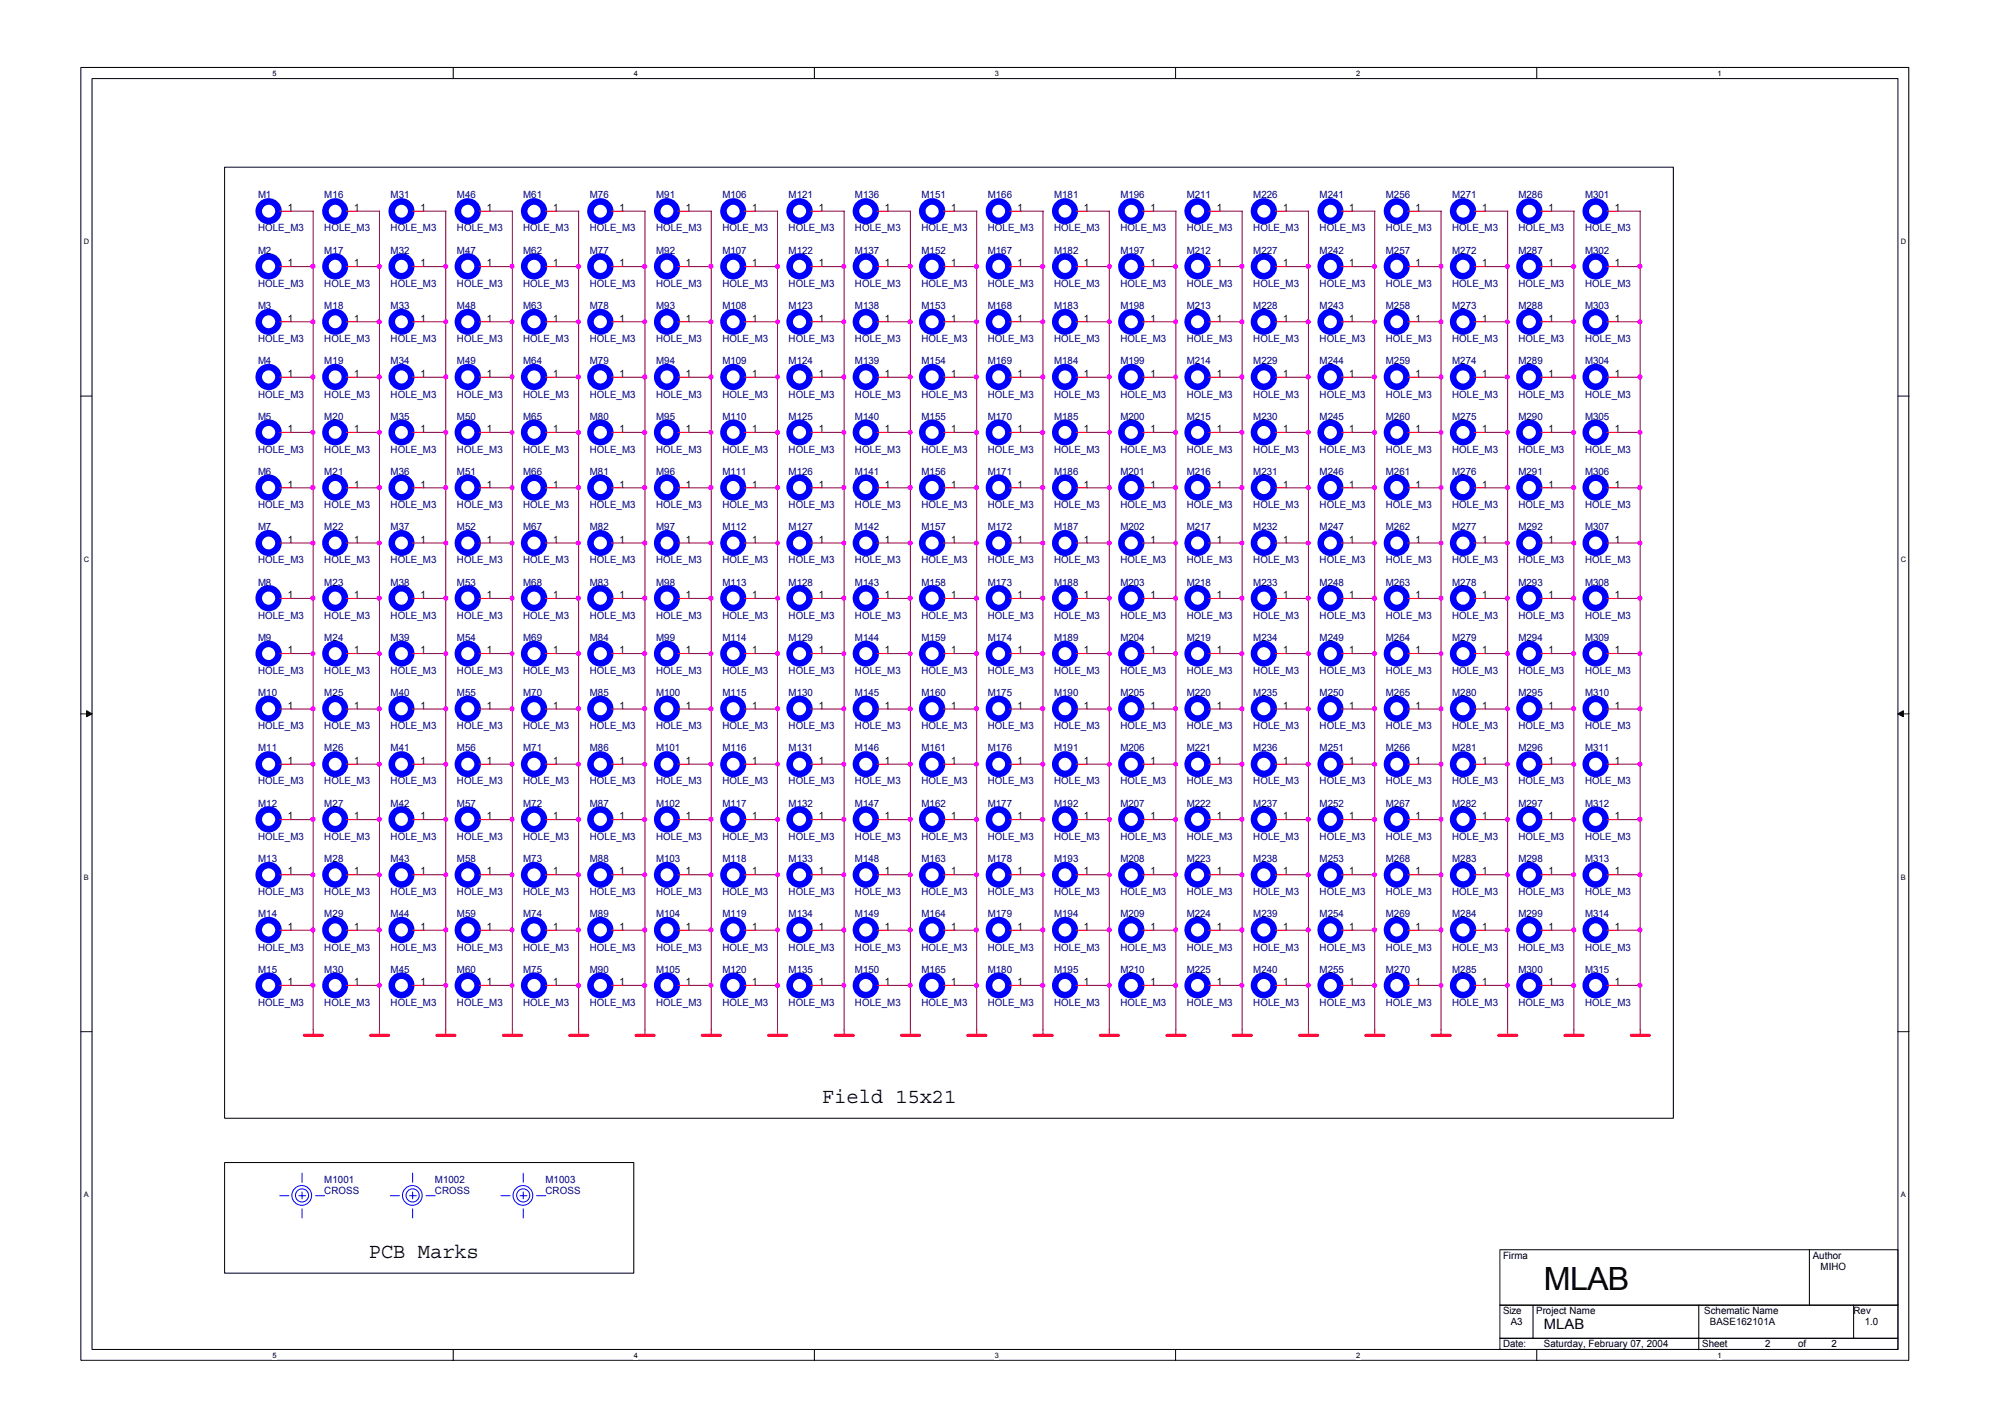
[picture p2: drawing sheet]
<svg xmlns="http://www.w3.org/2000/svg" width="297mm" height="210mm" viewBox="0 0 297 210" stroke-linecap="round" stroke-linejoin="round" font-family="sans-serif">
<defs><g id="words">
<text font-size="4.7" x="228.7" y="191">MLAB</text>
<g font-size="3.1">
<text x="121.8" y="163.4">Field 15x21</text>
<text x="54.6" y="186.3">PCB Marks</text>
</g>
<text font-size="2.1" x="228.7" y="196.9">MLAB</text>
<g font-size="1.5" fill="#000080">
<text x="38.2" y="29.4">M1</text>
<text x="48" y="29.4">M16</text>
<text x="57.9" y="29.4">M31</text>
<text x="67.7" y="29.4">M46</text>
<text x="77.5" y="29.4">M61</text>
<text x="87.4" y="29.4">M76</text>
<text x="97.2" y="29.4">M91</text>
<text x="107" y="29.4">M106</text>
<text x="116.8" y="29.4">M121</text>
<text x="126.7" y="29.4">M136</text>
<text x="136.5" y="29.4">M151</text>
<text x="146.3" y="29.4">M166</text>
<text x="156.2" y="29.4">M181</text>
<text x="166" y="29.4">M196</text>
<text x="175.8" y="29.4">M211</text>
<text x="185.7" y="29.4">M226</text>
<text x="195.5" y="29.4">M241</text>
<text x="205.3" y="29.4">M256</text>
<text x="215.1" y="29.4">M271</text>
<text x="225" y="29.4">M286</text>
<text x="234.8" y="29.4">M301</text>
<text x="38.2" y="34.3">HOLE_M3</text>
<text x="48" y="34.3">HOLE_M3</text>
<text x="57.9" y="34.3">HOLE_M3</text>
<text x="67.7" y="34.3">HOLE_M3</text>
<text x="77.5" y="34.3">HOLE_M3</text>
<text x="87.4" y="34.3">HOLE_M3</text>
<text x="97.2" y="34.3">HOLE_M3</text>
<text x="107" y="34.3">HOLE_M3</text>
<text x="116.8" y="34.3">HOLE_M3</text>
<text x="126.7" y="34.3">HOLE_M3</text>
<text x="136.5" y="34.3">HOLE_M3</text>
<text x="146.3" y="34.3">HOLE_M3</text>
<text x="156.2" y="34.3">HOLE_M3</text>
<text x="166" y="34.3">HOLE_M3</text>
<text x="175.8" y="34.3">HOLE_M3</text>
<text x="185.7" y="34.3">HOLE_M3</text>
<text x="195.5" y="34.3">HOLE_M3</text>
<text x="205.3" y="34.3">HOLE_M3</text>
<text x="215.1" y="34.3">HOLE_M3</text>
<text x="225" y="34.3">HOLE_M3</text>
<text x="234.8" y="34.3">HOLE_M3</text>
<text x="38.2" y="37.6">M2</text>
<text x="48" y="37.6">M17</text>
<text x="57.9" y="37.6">M32</text>
<text x="67.7" y="37.6">M47</text>
<text x="77.5" y="37.6">M62</text>
<text x="87.4" y="37.6">M77</text>
<text x="97.2" y="37.6">M92</text>
<text x="107" y="37.6">M107</text>
<text x="116.8" y="37.6">M122</text>
<text x="126.7" y="37.6">M137</text>
<text x="136.5" y="37.6">M152</text>
<text x="146.3" y="37.6">M167</text>
<text x="156.2" y="37.6">M182</text>
<text x="166" y="37.6">M197</text>
<text x="175.8" y="37.6">M212</text>
<text x="185.7" y="37.6">M227</text>
<text x="195.5" y="37.6">M242</text>
<text x="205.3" y="37.6">M257</text>
<text x="215.1" y="37.6">M272</text>
<text x="225" y="37.6">M287</text>
<text x="234.8" y="37.6">M302</text>
<text x="38.2" y="42.5">HOLE_M3</text>
<text x="38.2" y="45.8">M3</text>
<text x="48" y="42.5">HOLE_M3</text>
<text x="48" y="45.8">M18</text>
<text x="57.9" y="42.5">HOLE_M3</text>
<text x="57.9" y="45.8">M33</text>
<text x="67.7" y="42.5">HOLE_M3</text>
<text x="67.7" y="45.8">M48</text>
<text x="77.5" y="42.5">HOLE_M3</text>
<text x="77.5" y="45.8">M63</text>
<text x="87.4" y="42.5">HOLE_M3</text>
<text x="87.4" y="45.8">M78</text>
<text x="97.2" y="42.5">HOLE_M3</text>
<text x="97.2" y="45.8">M93</text>
<text x="107" y="42.5">HOLE_M3</text>
<text x="107" y="45.8">M108</text>
<text x="116.8" y="42.5">HOLE_M3</text>
<text x="116.8" y="45.8">M123</text>
<text x="126.7" y="42.5">HOLE_M3</text>
<text x="126.7" y="45.8">M138</text>
<text x="136.5" y="42.5">HOLE_M3</text>
<text x="136.5" y="45.8">M153</text>
<text x="146.3" y="42.5">HOLE_M3</text>
<text x="146.3" y="45.8">M168</text>
<text x="156.2" y="42.5">HOLE_M3</text>
<text x="156.2" y="45.8">M183</text>
<text x="166" y="42.5">HOLE_M3</text>
<text x="166" y="45.8">M198</text>
<text x="175.8" y="42.5">HOLE_M3</text>
<text x="175.8" y="45.8">M213</text>
<text x="185.7" y="42.5">HOLE_M3</text>
<text x="185.7" y="45.8">M228</text>
<text x="195.5" y="42.5">HOLE_M3</text>
<text x="195.5" y="45.8">M243</text>
<text x="205.3" y="42.5">HOLE_M3</text>
<text x="205.3" y="45.8">M258</text>
<text x="215.1" y="42.5">HOLE_M3</text>
<text x="215.1" y="45.8">M273</text>
<text x="225" y="42.5">HOLE_M3</text>
<text x="225" y="45.8">M288</text>
<text x="234.8" y="45.8">M303</text>
<text x="234.8" y="42.5">HOLE_M3</text>
<text x="38.2" y="50.7">HOLE_M3</text>
<text x="38.2" y="54">M4</text>
<text x="48" y="50.7">HOLE_M3</text>
<text x="48" y="54">M19</text>
<text x="57.9" y="50.7">HOLE_M3</text>
<text x="57.9" y="54">M34</text>
<text x="67.7" y="50.7">HOLE_M3</text>
<text x="67.7" y="54">M49</text>
<text x="77.5" y="50.7">HOLE_M3</text>
<text x="77.5" y="54">M64</text>
<text x="87.4" y="50.7">HOLE_M3</text>
<text x="87.4" y="54">M79</text>
<text x="97.2" y="50.7">HOLE_M3</text>
<text x="97.2" y="54">M94</text>
<text x="107" y="50.7">HOLE_M3</text>
<text x="107" y="54">M109</text>
<text x="116.8" y="50.7">HOLE_M3</text>
<text x="116.8" y="54">M124</text>
<text x="126.7" y="50.7">HOLE_M3</text>
<text x="126.7" y="54">M139</text>
<text x="136.5" y="50.7">HOLE_M3</text>
<text x="136.5" y="54">M154</text>
<text x="146.3" y="50.7">HOLE_M3</text>
<text x="146.3" y="54">M169</text>
<text x="156.2" y="50.7">HOLE_M3</text>
<text x="156.2" y="54">M184</text>
<text x="166" y="50.7">HOLE_M3</text>
<text x="166" y="54">M199</text>
<text x="175.8" y="50.7">HOLE_M3</text>
<text x="175.8" y="54">M214</text>
<text x="185.7" y="50.7">HOLE_M3</text>
<text x="185.7" y="54">M229</text>
<text x="195.5" y="50.7">HOLE_M3</text>
<text x="195.5" y="54">M244</text>
<text x="205.3" y="50.7">HOLE_M3</text>
<text x="205.3" y="54">M259</text>
<text x="215.1" y="50.7">HOLE_M3</text>
<text x="215.1" y="54">M274</text>
<text x="225" y="50.7">HOLE_M3</text>
<text x="225" y="54">M289</text>
<text x="234.8" y="50.7">HOLE_M3</text>
<text x="234.8" y="54">M304</text>
<text x="38.2" y="58.9">HOLE_M3</text>
<text x="48" y="58.9">HOLE_M3</text>
<text x="57.9" y="58.9">HOLE_M3</text>
<text x="67.7" y="58.9">HOLE_M3</text>
<text x="77.5" y="58.9">HOLE_M3</text>
<text x="87.4" y="58.9">HOLE_M3</text>
<text x="97.2" y="58.9">HOLE_M3</text>
<text x="107" y="58.9">HOLE_M3</text>
<text x="116.8" y="58.9">HOLE_M3</text>
<text x="126.7" y="58.9">HOLE_M3</text>
<text x="136.5" y="58.9">HOLE_M3</text>
<text x="146.3" y="58.9">HOLE_M3</text>
<text x="156.2" y="58.9">HOLE_M3</text>
<text x="166" y="58.9">HOLE_M3</text>
<text x="175.8" y="58.9">HOLE_M3</text>
<text x="185.7" y="58.9">HOLE_M3</text>
<text x="195.5" y="58.9">HOLE_M3</text>
<text x="205.3" y="58.9">HOLE_M3</text>
<text x="215.1" y="58.9">HOLE_M3</text>
<text x="225" y="58.9">HOLE_M3</text>
<text x="234.8" y="58.9">HOLE_M3</text>
<text x="38.2" y="62.1">M5</text>
<text x="48" y="62.1">M20</text>
<text x="57.9" y="62.1">M35</text>
<text x="67.7" y="62.1">M50</text>
<text x="77.5" y="62.1">M65</text>
<text x="87.4" y="62.1">M80</text>
<text x="97.2" y="62.1">M95</text>
<text x="107" y="62.1">M110</text>
<text x="116.8" y="62.1">M125</text>
<text x="126.7" y="62.1">M140</text>
<text x="136.5" y="62.1">M155</text>
<text x="146.3" y="62.1">M170</text>
<text x="156.2" y="62.1">M185</text>
<text x="166" y="62.1">M200</text>
<text x="175.8" y="62.1">M215</text>
<text x="185.7" y="62.1">M230</text>
<text x="195.5" y="62.1">M245</text>
<text x="205.3" y="62.1">M260</text>
<text x="215.1" y="62.1">M275</text>
<text x="225" y="62.1">M290</text>
<text x="234.8" y="62.1">M305</text>
<text x="38.2" y="67.1">HOLE_M3</text>
<text x="38.2" y="70.4">M6</text>
<text x="48" y="67.1">HOLE_M3</text>
<text x="48" y="70.4">M21</text>
<text x="57.9" y="67.1">HOLE_M3</text>
<text x="57.9" y="70.4">M36</text>
<text x="67.7" y="67.1">HOLE_M3</text>
<text x="67.7" y="70.4">M51</text>
<text x="77.5" y="67.1">HOLE_M3</text>
<text x="77.5" y="70.4">M66</text>
<text x="87.4" y="67.1">HOLE_M3</text>
<text x="87.4" y="70.4">M81</text>
<text x="97.2" y="67.1">HOLE_M3</text>
<text x="97.2" y="70.4">M96</text>
<text x="107" y="67.1">HOLE_M3</text>
<text x="107" y="70.4">M111</text>
<text x="116.8" y="67.1">HOLE_M3</text>
<text x="116.8" y="70.4">M126</text>
<text x="126.7" y="67.1">HOLE_M3</text>
<text x="126.7" y="70.4">M141</text>
<text x="136.5" y="67.1">HOLE_M3</text>
<text x="136.5" y="70.4">M156</text>
<text x="146.3" y="67.1">HOLE_M3</text>
<text x="146.3" y="70.4">M171</text>
<text x="156.2" y="67.1">HOLE_M3</text>
<text x="156.2" y="70.4">M186</text>
<text x="166" y="67.1">HOLE_M3</text>
<text x="166" y="70.4">M201</text>
<text x="175.8" y="67.1">HOLE_M3</text>
<text x="175.8" y="70.4">M216</text>
<text x="185.7" y="67.1">HOLE_M3</text>
<text x="185.7" y="70.4">M231</text>
<text x="195.5" y="67.1">HOLE_M3</text>
<text x="195.5" y="70.4">M246</text>
<text x="205.3" y="67.1">HOLE_M3</text>
<text x="205.3" y="70.4">M261</text>
<text x="215.1" y="67.1">HOLE_M3</text>
<text x="215.1" y="70.4">M276</text>
<text x="225" y="67.1">HOLE_M3</text>
<text x="225" y="70.4">M291</text>
<text x="234.8" y="67.1">HOLE_M3</text>
<text x="234.8" y="70.4">M306</text>
<text x="38.2" y="75.3">HOLE_M3</text>
<text x="48" y="75.3">HOLE_M3</text>
<text x="57.9" y="75.3">HOLE_M3</text>
<text x="67.7" y="75.3">HOLE_M3</text>
<text x="77.5" y="75.3">HOLE_M3</text>
<text x="87.4" y="75.3">HOLE_M3</text>
<text x="97.2" y="75.3">HOLE_M3</text>
<text x="107" y="75.3">HOLE_M3</text>
<text x="116.8" y="75.3">HOLE_M3</text>
<text x="126.7" y="75.3">HOLE_M3</text>
<text x="136.5" y="75.3">HOLE_M3</text>
<text x="146.3" y="75.3">HOLE_M3</text>
<text x="156.2" y="75.3">HOLE_M3</text>
<text x="166" y="75.3">HOLE_M3</text>
<text x="175.8" y="75.3">HOLE_M3</text>
<text x="185.7" y="75.3">HOLE_M3</text>
<text x="195.5" y="75.3">HOLE_M3</text>
<text x="205.3" y="75.3">HOLE_M3</text>
<text x="215.1" y="75.3">HOLE_M3</text>
<text x="225" y="75.3">HOLE_M3</text>
<text x="234.8" y="75.3">HOLE_M3</text>
<text x="38.2" y="78.5">M7</text>
<text x="38.2" y="83.4">HOLE_M3</text>
<text x="48" y="78.5">M22</text>
<text x="48" y="83.4">HOLE_M3</text>
<text x="57.9" y="78.5">M37</text>
<text x="57.9" y="83.4">HOLE_M3</text>
<text x="67.7" y="78.5">M52</text>
<text x="67.7" y="83.4">HOLE_M3</text>
<text x="77.5" y="78.5">M67</text>
<text x="77.5" y="83.4">HOLE_M3</text>
<text x="87.4" y="78.5">M82</text>
<text x="87.4" y="83.4">HOLE_M3</text>
<text x="97.2" y="78.5">M97</text>
<text x="97.2" y="83.4">HOLE_M3</text>
<text x="107" y="78.5">M112</text>
<text x="107" y="83.4">HOLE_M3</text>
<text x="116.8" y="78.5">M127</text>
<text x="116.8" y="83.4">HOLE_M3</text>
<text x="126.7" y="78.5">M142</text>
<text x="126.7" y="83.4">HOLE_M3</text>
<text x="136.5" y="78.5">M157</text>
<text x="136.5" y="83.4">HOLE_M3</text>
<text x="146.3" y="78.5">M172</text>
<text x="146.3" y="83.4">HOLE_M3</text>
<text x="156.2" y="78.5">M187</text>
<text x="156.2" y="83.4">HOLE_M3</text>
<text x="166" y="78.5">M202</text>
<text x="166" y="83.4">HOLE_M3</text>
<text x="175.8" y="78.5">M217</text>
<text x="175.8" y="83.4">HOLE_M3</text>
<text x="185.7" y="78.5">M232</text>
<text x="185.7" y="83.4">HOLE_M3</text>
<text x="195.5" y="78.5">M247</text>
<text x="195.5" y="83.4">HOLE_M3</text>
<text x="205.3" y="78.5">M262</text>
<text x="205.3" y="83.4">HOLE_M3</text>
<text x="215.1" y="78.5">M277</text>
<text x="215.1" y="83.4">HOLE_M3</text>
<text x="225" y="78.5">M292</text>
<text x="225" y="83.4">HOLE_M3</text>
<text x="234.8" y="78.5">M307</text>
<text x="234.8" y="83.4">HOLE_M3</text>
<text x="38.2" y="86.7">M8</text>
<text x="48" y="86.7">M23</text>
<text x="57.9" y="86.7">M38</text>
<text x="67.7" y="86.7">M53</text>
<text x="77.5" y="86.7">M68</text>
<text x="87.4" y="86.7">M83</text>
<text x="97.2" y="86.7">M98</text>
<text x="107" y="86.7">M113</text>
<text x="116.8" y="86.7">M128</text>
<text x="126.7" y="86.7">M143</text>
<text x="136.5" y="86.7">M158</text>
<text x="146.3" y="86.7">M173</text>
<text x="156.2" y="86.7">M188</text>
<text x="166" y="86.7">M203</text>
<text x="175.8" y="86.7">M218</text>
<text x="185.7" y="86.7">M233</text>
<text x="195.5" y="86.7">M248</text>
<text x="205.3" y="86.7">M263</text>
<text x="215.1" y="86.7">M278</text>
<text x="225" y="86.7">M293</text>
<text x="234.8" y="86.7">M308</text>
<text x="38.2" y="91.7">HOLE_M3</text>
<text x="38.2" y="94.9">M9</text>
<text x="48" y="91.7">HOLE_M3</text>
<text x="48" y="94.9">M24</text>
<text x="57.9" y="91.7">HOLE_M3</text>
<text x="57.9" y="94.9">M39</text>
<text x="67.7" y="91.7">HOLE_M3</text>
<text x="67.7" y="94.9">M54</text>
<text x="77.5" y="91.7">HOLE_M3</text>
<text x="77.5" y="94.9">M69</text>
<text x="87.4" y="91.7">HOLE_M3</text>
<text x="87.4" y="94.9">M84</text>
<text x="97.2" y="91.7">HOLE_M3</text>
<text x="97.2" y="94.9">M99</text>
<text x="107" y="91.7">HOLE_M3</text>
<text x="107" y="94.9">M114</text>
<text x="116.8" y="91.7">HOLE_M3</text>
<text x="116.8" y="94.9">M129</text>
<text x="126.7" y="91.7">HOLE_M3</text>
<text x="126.7" y="94.9">M144</text>
<text x="136.5" y="91.7">HOLE_M3</text>
<text x="136.5" y="94.9">M159</text>
<text x="146.3" y="91.7">HOLE_M3</text>
<text x="146.3" y="94.9">M174</text>
<text x="156.2" y="91.7">HOLE_M3</text>
<text x="156.2" y="94.9">M189</text>
<text x="166" y="91.7">HOLE_M3</text>
<text x="166" y="94.9">M204</text>
<text x="175.8" y="91.7">HOLE_M3</text>
<text x="175.8" y="94.9">M219</text>
<text x="185.7" y="91.7">HOLE_M3</text>
<text x="185.7" y="94.9">M234</text>
<text x="195.5" y="91.7">HOLE_M3</text>
<text x="195.5" y="94.9">M249</text>
<text x="205.3" y="91.7">HOLE_M3</text>
<text x="205.3" y="94.9">M264</text>
<text x="215.1" y="91.7">HOLE_M3</text>
<text x="215.1" y="94.9">M279</text>
<text x="225" y="91.7">HOLE_M3</text>
<text x="225" y="94.9">M294</text>
<text x="234.8" y="91.7">HOLE_M3</text>
<text x="234.8" y="94.9">M309</text>
<text x="38.2" y="99.8">HOLE_M3</text>
<text x="48" y="99.8">HOLE_M3</text>
<text x="57.9" y="99.8">HOLE_M3</text>
<text x="67.7" y="99.8">HOLE_M3</text>
<text x="77.5" y="99.8">HOLE_M3</text>
<text x="87.4" y="99.8">HOLE_M3</text>
<text x="97.2" y="99.8">HOLE_M3</text>
<text x="107" y="99.8">HOLE_M3</text>
<text x="116.8" y="99.8">HOLE_M3</text>
<text x="126.7" y="99.8">HOLE_M3</text>
<text x="136.5" y="99.8">HOLE_M3</text>
<text x="146.3" y="99.8">HOLE_M3</text>
<text x="156.2" y="99.8">HOLE_M3</text>
<text x="166" y="99.8">HOLE_M3</text>
<text x="175.8" y="99.8">HOLE_M3</text>
<text x="185.7" y="99.8">HOLE_M3</text>
<text x="195.5" y="99.8">HOLE_M3</text>
<text x="205.3" y="99.8">HOLE_M3</text>
<text x="215.1" y="99.8">HOLE_M3</text>
<text x="225" y="99.8">HOLE_M3</text>
<text x="234.8" y="99.8">HOLE_M3</text>
<text x="38.2" y="103.1">M10</text>
<text x="48" y="103.1">M25</text>
<text x="57.9" y="103.1">M40</text>
<text x="67.7" y="103.1">M55</text>
<text x="77.5" y="103.1">M70</text>
<text x="87.4" y="103.1">M85</text>
<text x="97.2" y="103.1">M100</text>
<text x="107" y="103.1">M115</text>
<text x="116.8" y="103.1">M130</text>
<text x="126.7" y="103.1">M145</text>
<text x="136.5" y="103.1">M160</text>
<text x="146.3" y="103.1">M175</text>
<text x="156.2" y="103.1">M190</text>
<text x="166" y="103.1">M205</text>
<text x="175.8" y="103.1">M220</text>
<text x="185.7" y="103.1">M235</text>
<text x="195.5" y="103.1">M250</text>
<text x="205.3" y="103.1">M265</text>
<text x="215.1" y="103.1">M280</text>
<text x="225" y="103.1">M295</text>
<text x="234.8" y="103.1">M310</text>
<text x="38.2" y="108">HOLE_M3</text>
<text x="38.2" y="111.3">M11</text>
<text x="48" y="108">HOLE_M3</text>
<text x="48" y="111.3">M26</text>
<text x="57.9" y="108">HOLE_M3</text>
<text x="57.9" y="111.3">M41</text>
<text x="67.7" y="108">HOLE_M3</text>
<text x="67.7" y="111.3">M56</text>
<text x="77.5" y="108">HOLE_M3</text>
<text x="77.5" y="111.3">M71</text>
<text x="87.4" y="108">HOLE_M3</text>
<text x="87.4" y="111.3">M86</text>
<text x="97.2" y="111.3">M101</text>
<text x="97.2" y="108">HOLE_M3</text>
<text x="107" y="108">HOLE_M3</text>
<text x="107" y="111.3">M116</text>
<text x="116.8" y="108">HOLE_M3</text>
<text x="116.8" y="111.3">M131</text>
<text x="126.7" y="108">HOLE_M3</text>
<text x="126.7" y="111.3">M146</text>
<text x="136.5" y="108">HOLE_M3</text>
<text x="136.5" y="111.3">M161</text>
<text x="146.3" y="108">HOLE_M3</text>
<text x="146.3" y="111.3">M176</text>
<text x="156.2" y="108">HOLE_M3</text>
<text x="156.2" y="111.3">M191</text>
<text x="166" y="108">HOLE_M3</text>
<text x="166" y="111.3">M206</text>
<text x="175.8" y="108">HOLE_M3</text>
<text x="175.8" y="111.3">M221</text>
<text x="185.7" y="108">HOLE_M3</text>
<text x="185.7" y="111.3">M236</text>
<text x="195.5" y="108">HOLE_M3</text>
<text x="195.5" y="111.3">M251</text>
<text x="205.3" y="108">HOLE_M3</text>
<text x="205.3" y="111.3">M266</text>
<text x="215.1" y="108">HOLE_M3</text>
<text x="215.1" y="111.3">M281</text>
<text x="225" y="108">HOLE_M3</text>
<text x="225" y="111.3">M296</text>
<text x="234.8" y="108">HOLE_M3</text>
<text x="234.8" y="111.3">M311</text>
<text x="38.2" y="116.2">HOLE_M3</text>
<text x="38.2" y="119.5">M12</text>
<text x="48" y="116.2">HOLE_M3</text>
<text x="48" y="119.5">M27</text>
<text x="57.9" y="116.2">HOLE_M3</text>
<text x="57.9" y="119.5">M42</text>
<text x="67.7" y="116.2">HOLE_M3</text>
<text x="67.7" y="119.5">M57</text>
<text x="77.5" y="116.2">HOLE_M3</text>
<text x="77.5" y="119.5">M72</text>
<text x="87.4" y="116.2">HOLE_M3</text>
<text x="87.4" y="119.5">M87</text>
<text x="97.2" y="116.2">HOLE_M3</text>
<text x="97.2" y="119.5">M102</text>
<text x="107" y="116.2">HOLE_M3</text>
<text x="107" y="119.5">M117</text>
<text x="116.8" y="116.2">HOLE_M3</text>
<text x="116.8" y="119.5">M132</text>
<text x="126.7" y="116.2">HOLE_M3</text>
<text x="126.7" y="119.5">M147</text>
<text x="136.5" y="116.2">HOLE_M3</text>
<text x="136.5" y="119.5">M162</text>
<text x="146.3" y="116.2">HOLE_M3</text>
<text x="146.3" y="119.5">M177</text>
<text x="156.2" y="116.2">HOLE_M3</text>
<text x="156.2" y="119.5">M192</text>
<text x="166" y="116.2">HOLE_M3</text>
<text x="166" y="119.5">M207</text>
<text x="175.8" y="116.2">HOLE_M3</text>
<text x="175.8" y="119.5">M222</text>
<text x="185.7" y="116.2">HOLE_M3</text>
<text x="185.7" y="119.5">M237</text>
<text x="195.5" y="119.5">M252</text>
<text x="195.5" y="116.2">HOLE_M3</text>
<text x="205.3" y="116.2">HOLE_M3</text>
<text x="205.3" y="119.5">M267</text>
<text x="215.1" y="116.2">HOLE_M3</text>
<text x="215.1" y="119.5">M282</text>
<text x="225" y="116.2">HOLE_M3</text>
<text x="225" y="119.5">M297</text>
<text x="234.8" y="116.2">HOLE_M3</text>
<text x="234.8" y="119.5">M312</text>
<text x="38.2" y="124.4">HOLE_M3</text>
<text x="48" y="124.4">HOLE_M3</text>
<text x="57.9" y="124.4">HOLE_M3</text>
<text x="67.7" y="124.4">HOLE_M3</text>
<text x="77.5" y="124.4">HOLE_M3</text>
<text x="87.4" y="124.4">HOLE_M3</text>
<text x="97.2" y="124.4">HOLE_M3</text>
<text x="107" y="124.4">HOLE_M3</text>
<text x="116.8" y="124.4">HOLE_M3</text>
<text x="126.7" y="124.4">HOLE_M3</text>
<text x="136.5" y="124.4">HOLE_M3</text>
<text x="146.3" y="124.4">HOLE_M3</text>
<text x="156.2" y="124.4">HOLE_M3</text>
<text x="166" y="124.4">HOLE_M3</text>
<text x="175.8" y="124.4">HOLE_M3</text>
<text x="185.7" y="124.4">HOLE_M3</text>
<text x="195.5" y="124.4">HOLE_M3</text>
<text x="205.3" y="124.4">HOLE_M3</text>
<text x="215.1" y="124.4">HOLE_M3</text>
<text x="225" y="124.4">HOLE_M3</text>
<text x="234.8" y="124.4">HOLE_M3</text>
<text x="38.2" y="127.7">M13</text>
<text x="48" y="127.7">M28</text>
<text x="57.9" y="127.7">M43</text>
<text x="67.7" y="127.7">M58</text>
<text x="77.5" y="127.7">M73</text>
<text x="87.4" y="127.7">M88</text>
<text x="97.2" y="127.7">M103</text>
<text x="107" y="127.7">M118</text>
<text x="116.8" y="127.7">M133</text>
<text x="126.7" y="127.7">M148</text>
<text x="136.5" y="127.7">M163</text>
<text x="146.3" y="127.7">M178</text>
<text x="156.2" y="127.7">M193</text>
<text x="166" y="127.7">M208</text>
<text x="175.8" y="127.7">M223</text>
<text x="185.7" y="127.7">M238</text>
<text x="195.5" y="127.7">M253</text>
<text x="205.3" y="127.7">M268</text>
<text x="215.1" y="127.7">M283</text>
<text x="225" y="127.7">M298</text>
<text x="234.8" y="127.7">M313</text>
<text x="38.2" y="132.6">HOLE_M3</text>
<text x="38.2" y="135.9">M14</text>
<text x="48" y="132.6">HOLE_M3</text>
<text x="48" y="135.9">M29</text>
<text x="57.9" y="132.6">HOLE_M3</text>
<text x="57.9" y="135.9">M44</text>
<text x="67.7" y="132.6">HOLE_M3</text>
<text x="67.7" y="135.9">M59</text>
<text x="77.5" y="132.6">HOLE_M3</text>
<text x="77.5" y="135.9">M74</text>
<text x="87.4" y="132.6">HOLE_M3</text>
<text x="87.4" y="135.9">M89</text>
<text x="97.2" y="132.6">HOLE_M3</text>
<text x="97.2" y="135.9">M104</text>
<text x="107" y="132.6">HOLE_M3</text>
<text x="107" y="135.9">M119</text>
<text x="116.8" y="132.6">HOLE_M3</text>
<text x="116.8" y="135.9">M134</text>
<text x="126.7" y="132.6">HOLE_M3</text>
<text x="126.7" y="135.9">M149</text>
<text x="136.5" y="132.6">HOLE_M3</text>
<text x="136.5" y="135.9">M164</text>
<text x="146.3" y="132.6">HOLE_M3</text>
<text x="146.3" y="135.9">M179</text>
<text x="156.2" y="132.6">HOLE_M3</text>
<text x="156.2" y="135.9">M194</text>
<text x="166" y="132.6">HOLE_M3</text>
<text x="166" y="135.9">M209</text>
<text x="175.8" y="132.6">HOLE_M3</text>
<text x="175.8" y="135.9">M224</text>
<text x="185.7" y="132.6">HOLE_M3</text>
<text x="185.7" y="135.9">M239</text>
<text x="195.5" y="132.6">HOLE_M3</text>
<text x="195.5" y="135.9">M254</text>
<text x="205.3" y="132.6">HOLE_M3</text>
<text x="205.3" y="135.9">M269</text>
<text x="215.1" y="132.6">HOLE_M3</text>
<text x="215.1" y="135.9">M284</text>
<text x="225" y="132.6">HOLE_M3</text>
<text x="225" y="135.9">M299</text>
<text x="234.8" y="132.6">HOLE_M3</text>
<text x="234.8" y="135.9">M314</text>
<text x="38.2" y="140.8">HOLE_M3</text>
<text x="48" y="140.8">HOLE_M3</text>
<text x="57.9" y="140.8">HOLE_M3</text>
<text x="67.7" y="140.8">HOLE_M3</text>
<text x="77.5" y="140.8">HOLE_M3</text>
<text x="87.4" y="140.8">HOLE_M3</text>
<text x="97.2" y="140.8">HOLE_M3</text>
<text x="107" y="140.8">HOLE_M3</text>
<text x="116.8" y="140.8">HOLE_M3</text>
<text x="126.7" y="140.8">HOLE_M3</text>
<text x="136.5" y="140.8">HOLE_M3</text>
<text x="146.3" y="140.8">HOLE_M3</text>
<text x="156.2" y="140.8">HOLE_M3</text>
<text x="166" y="140.8">HOLE_M3</text>
<text x="175.8" y="140.8">HOLE_M3</text>
<text x="185.7" y="140.8">HOLE_M3</text>
<text x="195.5" y="140.8">HOLE_M3</text>
<text x="205.3" y="140.8">HOLE_M3</text>
<text x="215.1" y="140.8">HOLE_M3</text>
<text x="225" y="140.8">HOLE_M3</text>
<text x="234.8" y="140.8">HOLE_M3</text>
<text x="38.2" y="144.1">M15</text>
<text x="38.2" y="149">HOLE_M3</text>
<text x="48" y="144.1">M30</text>
<text x="48" y="149">HOLE_M3</text>
<text x="57.9" y="144.1">M45</text>
<text x="57.9" y="149">HOLE_M3</text>
<text x="67.7" y="144.1">M60</text>
<text x="67.7" y="149">HOLE_M3</text>
<text x="77.5" y="144.1">M75</text>
<text x="77.5" y="149">HOLE_M3</text>
<text x="87.4" y="144.1">M90</text>
<text x="87.4" y="149">HOLE_M3</text>
<text x="97.2" y="144.1">M105</text>
<text x="97.2" y="149">HOLE_M3</text>
<text x="107" y="144.1">M120</text>
<text x="107" y="149">HOLE_M3</text>
<text x="116.8" y="144.1">M135</text>
<text x="116.8" y="149">HOLE_M3</text>
<text x="126.7" y="144.1">M150</text>
<text x="126.7" y="149">HOLE_M3</text>
<text x="136.5" y="144.1">M165</text>
<text x="136.5" y="149">HOLE_M3</text>
<text x="146.3" y="144.1">M180</text>
<text x="146.3" y="149">HOLE_M3</text>
<text x="156.2" y="144.1">M195</text>
<text x="156.2" y="149">HOLE_M3</text>
<text x="166" y="144.1">M210</text>
<text x="166" y="149">HOLE_M3</text>
<text x="175.8" y="144.1">M225</text>
<text x="175.8" y="149">HOLE_M3</text>
<text x="185.7" y="144.1">M240</text>
<text x="185.7" y="149">HOLE_M3</text>
<text x="195.5" y="144.1">M255</text>
<text x="195.5" y="149">HOLE_M3</text>
<text x="205.3" y="144.1">M270</text>
<text x="205.3" y="149">HOLE_M3</text>
<text x="215.1" y="144.1">M285</text>
<text x="215.1" y="149">HOLE_M3</text>
<text x="225" y="144.1">M300</text>
<text x="225" y="149">HOLE_M3</text>
<text x="234.8" y="144.1">M315</text>
<text x="234.8" y="149">HOLE_M3</text>
<text x="48" y="175.2">M1001</text>
<text x="48" y="176.8">CROSS</text>
<text x="64.4" y="175.2">M1002</text>
<text x="64.4" y="176.8">CROSS</text>
<text x="80.8" y="175.2">M1003</text>
<text x="80.8" y="176.8">CROSS</text>
</g>
<g font-size="1.5">
<text x="42.6" y="31.2">1</text>
<text x="52.5" y="31.2">1</text>
<text x="62.3" y="31.2">1</text>
<text x="72.1" y="31.2">1</text>
<text x="82" y="31.2">1</text>
<text x="91.8" y="31.2">1</text>
<text x="101.6" y="31.2">1</text>
<text x="111.4" y="31.2">1</text>
<text x="121.3" y="31.2">1</text>
<text x="131.1" y="31.2">1</text>
<text x="140.9" y="31.2">1</text>
<text x="150.7" y="31.2">1</text>
<text x="160.6" y="31.2">1</text>
<text x="170.4" y="31.2">1</text>
<text x="180.3" y="31.2">1</text>
<text x="190.1" y="31.2">1</text>
<text x="199.9" y="31.2">1</text>
<text x="209.7" y="31.2">1</text>
<text x="219.6" y="31.2">1</text>
<text x="229.4" y="31.2">1</text>
<text x="239.2" y="31.2">1</text>
<text x="42.6" y="39.5">1</text>
<text x="52.5" y="39.5">1</text>
<text x="62.3" y="39.5">1</text>
<text x="72.1" y="39.5">1</text>
<text x="82" y="39.5">1</text>
<text x="91.8" y="39.5">1</text>
<text x="101.6" y="39.5">1</text>
<text x="111.4" y="39.5">1</text>
<text x="121.3" y="39.5">1</text>
<text x="131.1" y="39.5">1</text>
<text x="140.9" y="39.5">1</text>
<text x="150.7" y="39.5">1</text>
<text x="160.6" y="39.5">1</text>
<text x="170.4" y="39.5">1</text>
<text x="180.3" y="39.5">1</text>
<text x="190.1" y="39.5">1</text>
<text x="199.9" y="39.5">1</text>
<text x="209.7" y="39.5">1</text>
<text x="219.6" y="39.5">1</text>
<text x="229.4" y="39.5">1</text>
<text x="239.2" y="39.5">1</text>
<text x="42.6" y="47.6">1</text>
<text x="52.5" y="47.6">1</text>
<text x="62.3" y="47.6">1</text>
<text x="72.1" y="47.6">1</text>
<text x="82" y="47.6">1</text>
<text x="91.8" y="47.6">1</text>
<text x="101.6" y="47.6">1</text>
<text x="111.4" y="47.6">1</text>
<text x="121.3" y="47.6">1</text>
<text x="131.1" y="47.6">1</text>
<text x="140.9" y="47.6">1</text>
<text x="150.7" y="47.6">1</text>
<text x="160.6" y="47.6">1</text>
<text x="170.4" y="47.6">1</text>
<text x="180.3" y="47.6">1</text>
<text x="190.1" y="47.6">1</text>
<text x="199.9" y="47.6">1</text>
<text x="209.7" y="47.6">1</text>
<text x="219.6" y="47.6">1</text>
<text x="229.4" y="47.6">1</text>
<text x="239.2" y="47.6">1</text>
<text x="42.6" y="55.8">1</text>
<text x="52.5" y="55.8">1</text>
<text x="62.3" y="55.8">1</text>
<text x="72.1" y="55.8">1</text>
<text x="82" y="55.8">1</text>
<text x="91.8" y="55.8">1</text>
<text x="101.6" y="55.8">1</text>
<text x="111.4" y="55.8">1</text>
<text x="121.3" y="55.8">1</text>
<text x="131.1" y="55.8">1</text>
<text x="140.9" y="55.8">1</text>
<text x="150.7" y="55.8">1</text>
<text x="160.6" y="55.8">1</text>
<text x="170.4" y="55.8">1</text>
<text x="180.3" y="55.8">1</text>
<text x="190.1" y="55.8">1</text>
<text x="199.9" y="55.8">1</text>
<text x="209.7" y="55.8">1</text>
<text x="219.6" y="55.8">1</text>
<text x="229.4" y="55.8">1</text>
<text x="239.2" y="55.8">1</text>
<text x="42.6" y="64">1</text>
<text x="52.5" y="64">1</text>
<text x="62.3" y="64">1</text>
<text x="72.1" y="64">1</text>
<text x="82" y="64">1</text>
<text x="91.8" y="64">1</text>
<text x="101.6" y="64">1</text>
<text x="111.4" y="64">1</text>
<text x="121.3" y="64">1</text>
<text x="131.1" y="64">1</text>
<text x="140.9" y="64">1</text>
<text x="150.7" y="64">1</text>
<text x="160.6" y="64">1</text>
<text x="170.4" y="64">1</text>
<text x="180.3" y="64">1</text>
<text x="190.1" y="64">1</text>
<text x="199.9" y="64">1</text>
<text x="209.7" y="64">1</text>
<text x="219.6" y="64">1</text>
<text x="229.4" y="64">1</text>
<text x="239.2" y="64">1</text>
<text x="42.6" y="72.2">1</text>
<text x="52.5" y="72.2">1</text>
<text x="62.3" y="72.2">1</text>
<text x="72.1" y="72.2">1</text>
<text x="82" y="72.2">1</text>
<text x="91.8" y="72.2">1</text>
<text x="101.6" y="72.2">1</text>
<text x="111.4" y="72.2">1</text>
<text x="121.3" y="72.2">1</text>
<text x="131.1" y="72.2">1</text>
<text x="140.9" y="72.2">1</text>
<text x="150.7" y="72.2">1</text>
<text x="160.6" y="72.2">1</text>
<text x="170.4" y="72.2">1</text>
<text x="180.3" y="72.2">1</text>
<text x="190.1" y="72.2">1</text>
<text x="199.9" y="72.2">1</text>
<text x="209.7" y="72.2">1</text>
<text x="219.6" y="72.2">1</text>
<text x="229.4" y="72.2">1</text>
<text x="239.2" y="72.2">1</text>
<text x="42.6" y="80.4">1</text>
<text x="52.5" y="80.4">1</text>
<text x="62.3" y="80.4">1</text>
<text x="72.1" y="80.4">1</text>
<text x="82" y="80.4">1</text>
<text x="91.8" y="80.4">1</text>
<text x="101.6" y="80.4">1</text>
<text x="111.4" y="80.4">1</text>
<text x="121.3" y="80.4">1</text>
<text x="131.1" y="80.4">1</text>
<text x="140.9" y="80.4">1</text>
<text x="150.7" y="80.4">1</text>
<text x="160.6" y="80.4">1</text>
<text x="170.4" y="80.4">1</text>
<text x="180.3" y="80.4">1</text>
<text x="190.1" y="80.4">1</text>
<text x="199.9" y="80.4">1</text>
<text x="209.7" y="80.4">1</text>
<text x="219.6" y="80.4">1</text>
<text x="229.4" y="80.4">1</text>
<text x="239.2" y="80.4">1</text>
<text x="42.6" y="88.6">1</text>
<text x="52.5" y="88.6">1</text>
<text x="62.3" y="88.6">1</text>
<text x="72.1" y="88.6">1</text>
<text x="82" y="88.6">1</text>
<text x="91.8" y="88.6">1</text>
<text x="101.6" y="88.6">1</text>
<text x="111.4" y="88.6">1</text>
<text x="121.3" y="88.6">1</text>
<text x="131.1" y="88.6">1</text>
<text x="140.9" y="88.6">1</text>
<text x="150.7" y="88.6">1</text>
<text x="160.6" y="88.6">1</text>
<text x="170.4" y="88.6">1</text>
<text x="180.3" y="88.6">1</text>
<text x="190.1" y="88.6">1</text>
<text x="199.9" y="88.6">1</text>
<text x="209.7" y="88.6">1</text>
<text x="219.6" y="88.6">1</text>
<text x="229.4" y="88.6">1</text>
<text x="239.2" y="88.6">1</text>
<text x="42.6" y="96.8">1</text>
<text x="52.5" y="96.8">1</text>
<text x="62.3" y="96.8">1</text>
<text x="72.1" y="96.8">1</text>
<text x="82" y="96.8">1</text>
<text x="91.8" y="96.8">1</text>
<text x="101.6" y="96.8">1</text>
<text x="111.4" y="96.8">1</text>
<text x="121.3" y="96.8">1</text>
<text x="131.1" y="96.8">1</text>
<text x="140.9" y="96.8">1</text>
<text x="150.7" y="96.8">1</text>
<text x="160.6" y="96.8">1</text>
<text x="170.4" y="96.8">1</text>
<text x="180.3" y="96.8">1</text>
<text x="190.1" y="96.8">1</text>
<text x="199.9" y="96.8">1</text>
<text x="209.7" y="96.8">1</text>
<text x="219.6" y="96.8">1</text>
<text x="229.4" y="96.8">1</text>
<text x="239.2" y="96.8">1</text>
<text x="42.6" y="105">1</text>
<text x="52.5" y="105">1</text>
<text x="62.3" y="105">1</text>
<text x="72.1" y="105">1</text>
<text x="82" y="105">1</text>
<text x="91.8" y="105">1</text>
<text x="101.6" y="105">1</text>
<text x="111.4" y="105">1</text>
<text x="121.3" y="105">1</text>
<text x="131.1" y="105">1</text>
<text x="140.9" y="105">1</text>
<text x="150.7" y="105">1</text>
<text x="160.6" y="105">1</text>
<text x="170.4" y="105">1</text>
<text x="180.3" y="105">1</text>
<text x="190.1" y="105">1</text>
<text x="199.9" y="105">1</text>
<text x="209.7" y="105">1</text>
<text x="219.6" y="105">1</text>
<text x="229.4" y="105">1</text>
<text x="239.2" y="105">1</text>
<text x="42.6" y="113.2">1</text>
<text x="52.5" y="113.2">1</text>
<text x="62.3" y="113.2">1</text>
<text x="72.1" y="113.2">1</text>
<text x="82" y="113.2">1</text>
<text x="91.8" y="113.2">1</text>
<text x="101.6" y="113.2">1</text>
<text x="111.4" y="113.2">1</text>
<text x="121.3" y="113.2">1</text>
<text x="131.1" y="113.2">1</text>
<text x="140.9" y="113.2">1</text>
<text x="150.7" y="113.2">1</text>
<text x="160.6" y="113.2">1</text>
<text x="170.4" y="113.2">1</text>
<text x="180.3" y="113.2">1</text>
<text x="190.1" y="113.2">1</text>
<text x="199.9" y="113.2">1</text>
<text x="209.7" y="113.2">1</text>
<text x="219.6" y="113.2">1</text>
<text x="229.4" y="113.2">1</text>
<text x="239.2" y="113.2">1</text>
<text x="42.6" y="121.4">1</text>
<text x="52.5" y="121.4">1</text>
<text x="62.3" y="121.4">1</text>
<text x="72.1" y="121.4">1</text>
<text x="82" y="121.4">1</text>
<text x="91.8" y="121.4">1</text>
<text x="101.6" y="121.4">1</text>
<text x="111.4" y="121.4">1</text>
<text x="121.3" y="121.4">1</text>
<text x="131.1" y="121.4">1</text>
<text x="140.9" y="121.4">1</text>
<text x="150.7" y="121.4">1</text>
<text x="160.6" y="121.4">1</text>
<text x="170.4" y="121.4">1</text>
<text x="180.3" y="121.4">1</text>
<text x="190.1" y="121.4">1</text>
<text x="199.9" y="121.4">1</text>
<text x="209.7" y="121.4">1</text>
<text x="219.6" y="121.4">1</text>
<text x="229.4" y="121.4">1</text>
<text x="239.2" y="121.4">1</text>
<text x="42.6" y="129.5">1</text>
<text x="52.5" y="129.5">1</text>
<text x="62.3" y="129.5">1</text>
<text x="72.1" y="129.5">1</text>
<text x="82" y="129.5">1</text>
<text x="91.8" y="129.5">1</text>
<text x="101.6" y="129.5">1</text>
<text x="111.4" y="129.5">1</text>
<text x="121.3" y="129.5">1</text>
<text x="131.1" y="129.5">1</text>
<text x="140.9" y="129.5">1</text>
<text x="150.7" y="129.5">1</text>
<text x="160.6" y="129.5">1</text>
<text x="170.4" y="129.5">1</text>
<text x="180.3" y="129.5">1</text>
<text x="190.1" y="129.5">1</text>
<text x="199.9" y="129.5">1</text>
<text x="209.7" y="129.5">1</text>
<text x="219.6" y="129.5">1</text>
<text x="229.4" y="129.5">1</text>
<text x="239.2" y="129.5">1</text>
<text x="42.6" y="137.8">1</text>
<text x="52.5" y="137.8">1</text>
<text x="62.3" y="137.8">1</text>
<text x="72.1" y="137.8">1</text>
<text x="82" y="137.8">1</text>
<text x="91.8" y="137.8">1</text>
<text x="101.6" y="137.8">1</text>
<text x="111.4" y="137.8">1</text>
<text x="121.3" y="137.8">1</text>
<text x="131.1" y="137.8">1</text>
<text x="140.9" y="137.8">1</text>
<text x="150.7" y="137.8">1</text>
<text x="160.6" y="137.8">1</text>
<text x="170.4" y="137.8">1</text>
<text x="180.3" y="137.8">1</text>
<text x="190.1" y="137.8">1</text>
<text x="199.9" y="137.8">1</text>
<text x="209.7" y="137.8">1</text>
<text x="219.6" y="137.8">1</text>
<text x="229.4" y="137.8">1</text>
<text x="239.2" y="137.8">1</text>
<text x="42.6" y="145.9">1</text>
<text x="52.5" y="145.9">1</text>
<text x="62.3" y="145.9">1</text>
<text x="72.1" y="145.9">1</text>
<text x="82" y="145.9">1</text>
<text x="91.8" y="145.9">1</text>
<text x="101.6" y="145.9">1</text>
<text x="111.4" y="145.9">1</text>
<text x="121.3" y="145.9">1</text>
<text x="131.1" y="145.9">1</text>
<text x="140.9" y="145.9">1</text>
<text x="150.7" y="145.9">1</text>
<text x="160.6" y="145.9">1</text>
<text x="170.4" y="145.9">1</text>
<text x="180.3" y="145.9">1</text>
<text x="190.1" y="145.9">1</text>
<text x="199.9" y="145.9">1</text>
<text x="209.7" y="145.9">1</text>
<text x="219.6" y="145.9">1</text>
<text x="229.4" y="145.9">1</text>
<text x="239.2" y="145.9">1</text>
<text x="222.7" y="186.5">Firma</text>
<text x="268.6" y="186.5">Author</text>
<text x="269.7" y="188.1">MIHO</text>
<text x="222.7" y="194.7">Size</text>
<text x="223.8" y="196.3">A3</text>
<text x="227.6" y="194.7">Project Name</text>
<text x="252.5" y="194.7">Schematic Name</text>
<text x="253.3" y="196.3">BASE162101A</text>
<text x="274.6" y="194.7">Rev</text>
<text x="276.3" y="196.3">1.0</text>
<text x="222.7" y="199.6">Date:</text>
<text x="228.7" y="199.6">Saturday, February 07, 2004</text>
<text x="252.2" y="199.6">Sheet</text>
<text x="261.5" y="199.6">2</text>
<text x="266.4" y="199.6">of</text>
<text x="271.4" y="199.6">2</text>
</g>
<g font-size="1.1">
<text x="40.4" y="11.3">5</text>
<text x="93.9" y="11.3">4</text>
<text x="147.4" y="11.3">3</text>
<text x="200.9" y="11.3">2</text>
<text x="254.4" y="11.3">1</text>
<text x="12.4" y="36.2">D</text>
<text x="281.6" y="36.2">D</text>
<text x="12.4" y="83.2">C</text>
<text x="281.6" y="83.2">C</text>
<text x="12.4" y="130.3">B</text>
<text x="281.6" y="130.3">B</text>
<text x="12.4" y="177.4">A</text>
<text x="281.6" y="177.4">A</text>
<text x="40.4" y="201.2">5</text>
<text x="93.9" y="201.2">4</text>
<text x="147.4" y="201.2">3</text>
<text x="200.9" y="201.2">2</text>
<text x="254.4" y="201.2">1</text>
</g>
</g></defs>
<path d="M12 10h270.8v191.5h-270.8zM13.6 11.6h267.6v188.3h-267.6z" fill="none" stroke="#000" stroke-width=".15"/>
<g fill="#fff">
<path d="M40.4 10.2h.6v1.3h-.6z"/>
<path d="M40.4 200.1h.6v1.3h-.6z"/>
</g>
<path d="M67.1 10v1.6M67.1 199.9v1.6" fill="none" stroke="#000" stroke-width=".15"/>
<g fill="#fff">
<path d="M93.9 10.2h.6v1.3h-.6z"/>
<path d="M93.9 200.1h.6v1.3h-.6z"/>
</g>
<path d="M120.6 10v1.6M120.6 199.9v1.6" fill="none" stroke="#000" stroke-width=".15"/>
<g fill="#fff">
<path d="M147.4 10.2h.6v1.3h-.6z"/>
<path d="M147.4 200.1h.6v1.3h-.6z"/>
</g>
<path d="M174.2 10v1.6M174.2 199.9v1.6" fill="none" stroke="#000" stroke-width=".15"/>
<g fill="#fff">
<path d="M200.9 10.2h.6v1.3h-.6z"/>
<path d="M200.9 200.1h.6v1.3h-.6z"/>
</g>
<path d="M227.7 10v1.6M227.7 199.9v1.6" fill="none" stroke="#000" stroke-width=".15"/>
<g fill="#fff">
<path d="M254.4 10.2h.6v1.3h-.6z"/>
<path d="M254.4 200.1h.6v1.3h-.6z"/>
<path d="M12.4 35.1h.8v1.3h-.8z"/>
<path d="M281.6 35.1h.8v1.3h-.8z"/>
<path d="M12.4 82.2h.8v1.3h-.8z"/>
<path d="M281.6 82.2h.8v1.3h-.8z"/>
</g>
<path d="M12 58.7h1.6M281.2 58.7h1.6" fill="none" stroke="#000" stroke-width=".15"/>
<g fill="#fff">
<path d="M12.4 129.2h.7v1.4h-.7z"/>
<path d="M281.6 129.2h.7v1.4h-.7z"/>
</g>
<path d="M12 105.7h1.6M281.2 105.7h1.6" fill="none" stroke="#000" stroke-width=".15"/>
<g fill="#000" stroke="#000" stroke-width=".15">
<path d="M12.8 105.3l.8 .4-.8 .5z" fill-rule="evenodd"/>
<path d="M281.2 105.7l.8-.4v.9z" fill-rule="evenodd"/>
</g>
<g fill="#fff">
<path d="M12.4 176.3h.7v1.3h-.7z"/>
<path d="M281.6 176.3h.7v1.3h-.7z"/>
</g>
<path d="M33.3 24.8h214.6v140.9h-214.6zM12 152.8h1.6M281.2 152.8h1.6M33.3 172.2h60.6v16.4h-60.6zM222.2 185.1h59v8.2h-59zM222.2 193.3h59v4.9h-59zM222.2 198.2h59v1.7h-59zM227.1 193.3v5M251.7 193.3v6.6M268.1 185.1v8.3M274.6 193.3v5" fill="none" stroke="#000" stroke-width=".15"/>
<g fill="none" stroke="#f00" stroke-width=".15">
<path d="M41.5 31.3h1.6M41.5 39.5h1.6M51.3 31.3h1.7M51.3 39.5h1.7M61.1 31.3h1.7M61.1 39.5h1.7M71 31.3h1.6M71 39.5h1.6M80.8 31.3h1.6M80.8 39.5h1.6M90.6 31.3h1.7M90.6 39.5h1.7"/>
<path d="M100.5 31.3h1.6M100.5 39.5h1.6M110.3 31.3h1.6M110.3 39.5h1.6M120.1 31.3h1.7M120.1 39.5h1.7M130 31.3h1.6M130 39.5h1.6M139.8 31.3h1.6M139.8 39.5h1.6M149.6 31.3h1.7M149.6 39.5h1.7"/>
<path d="M159.4 31.3h1.7M159.4 39.5h1.7M169.3 31.3h1.6M169.3 39.5h1.6M179.1 31.3h1.6M179.1 39.5h1.6M188.9 31.3h1.7M188.9 39.5h1.7M198.8 31.3h1.6M198.8 39.5h1.6M208.6 31.3h1.6M208.6 39.5h1.6"/>
<path d="M218.4 31.3h1.6M218.4 39.5h1.6M228.3 31.3h1.6M228.3 39.5h1.6M238.1 31.3h1.6M238.1 39.5h1.6M41.5 47.7h1.6M41.5 55.9h1.6M51.3 47.7h1.7M51.3 55.9h1.7M61.1 47.7h1.7M61.1 55.9h1.7"/>
<path d="M71 47.7h1.6M71 55.9h1.6M80.8 47.7h1.6M80.8 55.9h1.6M90.6 47.7h1.7M90.6 55.9h1.7M100.5 47.7h1.6M100.5 55.9h1.6M110.3 47.7h1.6M110.3 55.9h1.6M120.1 47.7h1.7M120.1 55.9h1.7"/>
<path d="M130 47.7h1.6M130 55.9h1.6M139.8 47.7h1.6M139.8 55.9h1.6M149.6 47.7h1.7M149.6 55.9h1.7M159.4 47.7h1.7M159.4 55.9h1.7M169.3 47.7h1.6M169.3 55.9h1.6M179.1 47.7h1.6M179.1 55.9h1.6"/>
<path d="M188.9 47.7h1.7M188.9 55.9h1.7M198.8 47.7h1.6M198.8 55.9h1.6M208.6 47.7h1.6M208.6 55.9h1.6M218.4 47.7h1.6M218.4 55.9h1.6M228.3 47.7h1.6M228.3 55.9h1.6M238.1 47.7h1.6M238.1 55.9h1.6"/>
<path d="M41.5 64.1h1.6M41.5 72.3h1.6M51.3 64.1h1.7M51.3 72.3h1.7M61.1 64.1h1.7M61.1 72.3h1.7M71 64.1h1.6M71 72.3h1.6M80.8 64.1h1.6M80.8 72.3h1.6M90.6 64.1h1.7M90.6 72.3h1.7"/>
<path d="M100.5 64.1h1.6M100.5 72.3h1.6M110.3 64.1h1.6M110.3 72.3h1.6M120.1 64.1h1.7M120.1 72.3h1.7M130 64.1h1.6M130 72.3h1.6M139.8 64.1h1.6M139.8 72.3h1.6M149.6 64.1h1.7M149.6 72.3h1.7"/>
<path d="M159.4 64.1h1.7M159.4 72.3h1.7M169.3 64.1h1.6M169.3 72.3h1.6M179.1 64.1h1.6M179.1 72.3h1.6M188.9 64.1h1.7M188.9 72.3h1.7M198.8 64.1h1.6M198.8 72.3h1.6M208.6 64.1h1.6M208.6 72.3h1.6"/>
<path d="M218.4 64.1h1.6M218.4 72.3h1.6M228.3 64.1h1.6M228.3 72.3h1.6M238.1 64.1h1.6M238.1 72.3h1.6M41.5 80.4h1.6M41.5 88.6h1.6M41.5 96.8h1.6M51.3 80.4h1.7M51.3 88.6h1.7M51.3 96.8h1.7"/>
<path d="M61.1 80.4h1.7M61.1 88.6h1.7M61.1 96.8h1.7M71 80.4h1.6M71 88.6h1.6M71 96.8h1.6M80.8 80.4h1.6M80.8 88.6h1.6M80.8 96.8h1.6M90.6 80.4h1.7M90.6 88.6h1.7M90.6 96.8h1.7"/>
<path d="M100.5 80.4h1.6M100.5 88.6h1.6M100.5 96.8h1.6M110.3 80.4h1.6M110.3 88.6h1.6M110.3 96.8h1.6M120.1 80.4h1.7M120.1 88.6h1.7M120.1 96.8h1.7M130 80.4h1.6M130 88.6h1.6M130 96.8h1.6"/>
<path d="M139.8 80.4h1.6M139.8 88.6h1.6M139.8 96.8h1.6M149.6 80.4h1.7M149.6 88.6h1.7M149.6 96.8h1.7M159.4 80.4h1.7M159.4 88.6h1.7M159.4 96.8h1.7M169.3 80.4h1.6M169.3 88.6h1.6M169.3 96.8h1.6"/>
<path d="M179.1 80.4h1.6M179.1 88.6h1.6M179.1 96.8h1.6M188.9 80.4h1.7M188.9 88.6h1.7M188.9 96.8h1.7M198.8 80.4h1.6M198.8 88.6h1.6M198.8 96.8h1.6M208.6 80.4h1.6M208.6 88.6h1.6M208.6 96.8h1.6"/>
<path d="M218.4 80.4h1.6M218.4 88.6h1.6M218.4 96.8h1.6M228.3 80.4h1.6M228.3 88.6h1.6M228.3 96.8h1.6M238.1 80.4h1.6M238.1 88.6h1.6M238.1 96.8h1.6M41.5 113.2h1.6M41.5 105h1.6M51.3 113.2h1.7"/>
<path d="M51.3 105h1.7M61.1 113.2h1.7M61.1 105h1.7M71 113.2h1.6M71 105h1.6M80.8 113.2h1.6M80.8 105h1.6M90.6 113.2h1.7M90.6 105h1.7M100.5 113.2h1.6M100.5 105h1.6M110.3 113.2h1.6"/>
<path d="M110.3 105h1.6M120.1 113.2h1.7M120.1 105h1.7M130 113.2h1.6M130 105h1.6M139.8 113.2h1.6M139.8 105h1.6M149.6 113.2h1.7M149.6 105h1.7M159.4 113.2h1.7M159.4 105h1.7M169.3 113.2h1.6"/>
<path d="M169.3 105h1.6M179.1 113.2h1.6M179.1 105h1.6M188.9 113.2h1.7M188.9 105h1.7M198.8 113.2h1.6M198.8 105h1.6M208.6 113.2h1.6M208.6 105h1.6M218.4 113.2h1.6M218.4 105h1.6M228.3 113.2h1.6"/>
<path d="M228.3 105h1.6M238.1 113.2h1.6M238.1 105h1.6M41.5 121.4h1.6M41.5 129.6h1.6M41.5 137.8h1.6M51.3 121.4h1.7M51.3 129.6h1.7M51.3 137.8h1.7M61.1 121.4h1.7M61.1 129.6h1.7M61.1 137.8h1.7"/>
<path d="M71 121.4h1.6M71 129.6h1.6M71 137.8h1.6M80.8 121.4h1.6M80.8 129.6h1.6M80.8 137.8h1.6M90.6 121.4h1.7M90.6 129.6h1.7M90.6 137.8h1.7M100.5 121.4h1.6M100.5 129.6h1.6M100.5 137.8h1.6"/>
<path d="M110.3 121.4h1.6M110.3 129.6h1.6M110.3 137.8h1.6M120.1 121.4h1.7M120.1 129.6h1.7M120.1 137.8h1.7M130 121.4h1.6M130 129.6h1.6M130 137.8h1.6M139.8 121.4h1.6M139.8 129.6h1.6M139.8 137.8h1.6"/>
<path d="M149.6 121.4h1.7M149.6 129.6h1.7M149.6 137.8h1.7M159.4 121.4h1.7M159.4 129.6h1.7M159.4 137.8h1.7M169.3 121.4h1.6M169.3 129.6h1.6M169.3 137.8h1.6M179.1 121.4h1.6M179.1 129.6h1.6M179.1 137.8h1.6"/>
<path d="M188.9 121.4h1.7M188.9 129.6h1.7M188.9 137.8h1.7M198.8 121.4h1.6M198.8 129.6h1.6M198.8 137.8h1.6M208.6 121.4h1.6M208.6 129.6h1.6M208.6 137.8h1.6M218.4 121.4h1.6M218.4 129.6h1.6M218.4 137.8h1.6"/>
<path d="M228.3 121.4h1.6M228.3 129.6h1.6M228.3 137.8h1.6M238.1 121.4h1.6M238.1 129.6h1.6M238.1 137.8h1.6M41.5 146h1.6M46.4 152.5v.9M51.3 146h1.7M56.2 152.5v.9M61.1 146h1.7M66 152.5v.9"/>
<path d="M71 146h1.6M75.9 152.5v.9M80.8 146h1.6M85.7 152.5v.9M90.6 146h1.7M95.5 152.5v.9M100.5 146h1.6M105.4 152.5v.9M110.3 146h1.6M115.2 152.5v.9M120.1 146h1.7M125.1 152.5v.9"/>
<path d="M130 146h1.6M134.9 152.5v.9M139.8 146h1.6M144.7 152.5v.9M149.6 146h1.7M154.5 152.5v.9M159.4 146h1.7M164.3 152.5v.9M169.3 146h1.6M174.2 152.5v.9M179.1 146h1.6M184 152.5v.9"/>
<path d="M188.9 146h1.7M193.8 152.5v.9M198.8 146h1.6M203.7 152.5v.9M208.6 146h1.6M213.5 152.5v.9M218.4 146h1.6M223.4 152.5v.9M228.3 146h1.6M233.2 152.5v.9M238.1 146h1.6M243 152.5v.9"/>
</g>
<g fill="none" stroke="#f00" stroke-width=".47">
<path d="M45.1 153.4h2.7M54.9 153.4h2.7M64.7 153.4h2.7M74.6 153.4h2.7M84.4 153.4h2.7M94.2 153.4h2.7M104.1 153.4h2.6M113.9 153.4h2.6M123.7 153.4h2.7M133.6 153.4h2.6M143.4 153.4h2.6M153.2 153.4h2.7"/>
<path d="M163 153.4h2.7M172.9 153.4h2.7M182.7 153.4h2.7M192.5 153.4h2.7M202.4 153.4h2.6M212.2 153.4h2.6M222 153.4h2.7M231.9 153.4h2.6M241.7 153.4h2.6"/>
</g>
<g fill="none" stroke="#00f" stroke-width=".97">
<circle cx="39.8" cy="39.5" r="1.46"/>
<circle cx="39.8" cy="31.3" r="1.45"/>
<circle cx="49.6" cy="39.4" r="1.45"/>
<circle cx="49.7" cy="31.3" r="1.44"/>
<circle cx="59.5" cy="39.4" r="1.45"/>
<circle cx="59.5" cy="31.3" r="1.44"/>
<circle cx="69.3" cy="39.5" r="1.46"/>
<circle cx="69.3" cy="31.3" r="1.45"/>
<circle cx="79.1" cy="39.5" r="1.46"/>
<circle cx="79.1" cy="31.3" r="1.45"/>
<circle cx="88.9" cy="39.5" r="1.46"/>
<circle cx="89" cy="31.3" r="1.45"/>
<circle cx="98.8" cy="39.4" r="1.45"/>
<circle cx="98.8" cy="31.3" r="1.44"/>
<circle cx="108.6" cy="39.4" r="1.45"/>
<circle cx="108.6" cy="31.3" r="1.44"/>
<circle cx="118.4" cy="39.5" r="1.46"/>
<circle cx="118.5" cy="31.3" r="1.45"/>
<circle cx="128.3" cy="39.5" r="1.46"/>
<circle cx="128.3" cy="31.3" r="1.45"/>
<circle cx="138.1" cy="39.5" r="1.46"/>
<circle cx="138.1" cy="31.3" r="1.45"/>
<circle cx="147.9" cy="39.4" r="1.45"/>
<circle cx="148" cy="31.3" r="1.44"/>
<circle cx="157.8" cy="39.4" r="1.45"/>
<circle cx="157.8" cy="31.3" r="1.44"/>
<circle cx="167.6" cy="39.5" r="1.46"/>
<circle cx="167.6" cy="31.3" r="1.45"/>
<circle cx="177.4" cy="39.5" r="1.46"/>
<circle cx="177.4" cy="31.3" r="1.45"/>
<circle cx="187.2" cy="39.5" r="1.46"/>
<circle cx="187.3" cy="31.3" r="1.45"/>
<circle cx="197.1" cy="39.4" r="1.45"/>
<circle cx="197.1" cy="31.3" r="1.44"/>
<circle cx="206.9" cy="39.4" r="1.45"/>
<circle cx="206.9" cy="31.3" r="1.44"/>
<circle cx="216.7" cy="39.5" r="1.46"/>
<circle cx="216.8" cy="31.3" r="1.45"/>
<circle cx="226.6" cy="39.5" r="1.46"/>
<circle cx="226.6" cy="31.3" r="1.45"/>
<circle cx="236.4" cy="39.5" r="1.46"/>
<circle cx="236.4" cy="31.3" r="1.45"/>
<circle cx="39.8" cy="55.8" r="1.46"/>
<circle cx="39.8" cy="47.7" r="1.45"/>
<circle cx="49.6" cy="55.8" r="1.45"/>
<circle cx="49.7" cy="47.7" r="1.44"/>
<circle cx="59.5" cy="55.8" r="1.45"/>
<circle cx="59.5" cy="47.7" r="1.44"/>
<circle cx="69.3" cy="55.8" r="1.46"/>
<circle cx="69.3" cy="47.7" r="1.45"/>
<circle cx="79.1" cy="55.8" r="1.46"/>
<circle cx="79.1" cy="47.7" r="1.45"/>
<circle cx="88.9" cy="55.8" r="1.46"/>
<circle cx="89" cy="47.7" r="1.45"/>
<circle cx="98.8" cy="55.8" r="1.45"/>
<circle cx="98.8" cy="47.7" r="1.44"/>
<circle cx="108.6" cy="55.8" r="1.45"/>
<circle cx="108.6" cy="47.7" r="1.44"/>
<circle cx="118.4" cy="55.8" r="1.46"/>
<circle cx="118.5" cy="47.7" r="1.45"/>
<circle cx="128.3" cy="55.8" r="1.46"/>
<circle cx="128.3" cy="47.7" r="1.45"/>
<circle cx="138.1" cy="55.8" r="1.46"/>
<circle cx="138.1" cy="47.7" r="1.45"/>
<circle cx="147.9" cy="55.8" r="1.45"/>
<circle cx="148" cy="47.7" r="1.44"/>
<circle cx="157.8" cy="55.8" r="1.45"/>
<circle cx="157.8" cy="47.7" r="1.44"/>
<circle cx="167.6" cy="55.8" r="1.46"/>
<circle cx="167.6" cy="47.7" r="1.45"/>
<circle cx="177.4" cy="55.8" r="1.46"/>
<circle cx="177.4" cy="47.7" r="1.45"/>
<circle cx="187.2" cy="55.8" r="1.46"/>
<circle cx="187.3" cy="47.7" r="1.45"/>
<circle cx="197.1" cy="55.8" r="1.45"/>
<circle cx="197.1" cy="47.7" r="1.44"/>
<circle cx="206.9" cy="55.8" r="1.45"/>
<circle cx="206.9" cy="47.7" r="1.44"/>
<circle cx="216.7" cy="55.8" r="1.46"/>
<circle cx="216.8" cy="47.7" r="1.45"/>
<circle cx="226.6" cy="55.8" r="1.46"/>
<circle cx="226.6" cy="47.7" r="1.45"/>
<circle cx="236.4" cy="55.8" r="1.46"/>
<circle cx="236.4" cy="47.7" r="1.45"/>
<circle cx="39.8" cy="72.2" r="1.46"/>
<circle cx="39.8" cy="64.1" r="1.45"/>
<circle cx="49.6" cy="72.2" r="1.45"/>
<circle cx="49.7" cy="64.1" r="1.44"/>
<circle cx="59.5" cy="72.2" r="1.45"/>
<circle cx="59.5" cy="64.1" r="1.44"/>
<circle cx="69.3" cy="72.2" r="1.46"/>
<circle cx="69.3" cy="64.1" r="1.45"/>
<circle cx="79.1" cy="72.2" r="1.46"/>
<circle cx="79.1" cy="64.1" r="1.45"/>
<circle cx="88.9" cy="72.2" r="1.46"/>
<circle cx="89" cy="64.1" r="1.45"/>
<circle cx="98.8" cy="72.2" r="1.45"/>
<circle cx="98.8" cy="64.1" r="1.44"/>
<circle cx="108.6" cy="72.2" r="1.45"/>
<circle cx="108.6" cy="64.1" r="1.44"/>
<circle cx="118.4" cy="72.2" r="1.46"/>
<circle cx="118.5" cy="64.1" r="1.45"/>
<circle cx="128.3" cy="72.2" r="1.46"/>
<circle cx="128.3" cy="64.1" r="1.45"/>
<circle cx="138.1" cy="72.2" r="1.46"/>
<circle cx="138.1" cy="64.1" r="1.45"/>
<circle cx="147.9" cy="72.2" r="1.45"/>
<circle cx="148" cy="64.1" r="1.44"/>
<circle cx="157.8" cy="72.2" r="1.45"/>
<circle cx="157.8" cy="64.1" r="1.44"/>
<circle cx="167.6" cy="72.2" r="1.46"/>
<circle cx="167.6" cy="64.1" r="1.45"/>
<circle cx="177.4" cy="72.2" r="1.46"/>
<circle cx="177.4" cy="64.1" r="1.45"/>
<circle cx="187.2" cy="72.2" r="1.46"/>
<circle cx="187.3" cy="64.1" r="1.45"/>
<circle cx="197.1" cy="72.2" r="1.45"/>
<circle cx="197.1" cy="64.1" r="1.44"/>
<circle cx="206.9" cy="72.2" r="1.45"/>
<circle cx="206.9" cy="64.1" r="1.44"/>
<circle cx="216.7" cy="72.2" r="1.46"/>
<circle cx="216.8" cy="64.1" r="1.45"/>
<circle cx="226.6" cy="72.2" r="1.46"/>
<circle cx="226.6" cy="64.1" r="1.45"/>
<circle cx="236.4" cy="72.2" r="1.46"/>
<circle cx="236.4" cy="64.1" r="1.45"/>
<circle cx="39.8" cy="88.6" r="1.46"/>
<circle cx="39.8" cy="96.8" r="1.45"/>
<circle cx="39.8" cy="80.4" r="1.45"/>
<circle cx="49.6" cy="88.6" r="1.45"/>
<circle cx="49.7" cy="96.8" r="1.44"/>
<circle cx="49.7" cy="80.4" r="1.44"/>
<circle cx="59.5" cy="88.6" r="1.45"/>
<circle cx="59.5" cy="96.8" r="1.44"/>
<circle cx="59.5" cy="80.4" r="1.44"/>
<circle cx="69.3" cy="88.6" r="1.46"/>
<circle cx="69.3" cy="96.8" r="1.45"/>
<circle cx="69.3" cy="80.4" r="1.45"/>
<circle cx="79.1" cy="88.6" r="1.46"/>
<circle cx="79.1" cy="96.8" r="1.45"/>
<circle cx="79.1" cy="80.4" r="1.45"/>
<circle cx="88.9" cy="88.6" r="1.46"/>
<circle cx="89" cy="96.8" r="1.45"/>
<circle cx="89" cy="80.4" r="1.45"/>
<circle cx="98.8" cy="88.6" r="1.45"/>
<circle cx="98.8" cy="96.8" r="1.44"/>
<circle cx="98.8" cy="80.4" r="1.44"/>
<circle cx="108.6" cy="88.6" r="1.45"/>
<circle cx="108.6" cy="96.8" r="1.44"/>
<circle cx="108.6" cy="80.4" r="1.44"/>
<circle cx="118.4" cy="88.6" r="1.46"/>
<circle cx="118.5" cy="96.8" r="1.45"/>
<circle cx="118.5" cy="80.4" r="1.45"/>
<circle cx="128.3" cy="88.6" r="1.46"/>
<circle cx="128.3" cy="96.8" r="1.45"/>
<circle cx="128.3" cy="80.4" r="1.45"/>
<circle cx="138.1" cy="88.6" r="1.46"/>
<circle cx="138.1" cy="96.8" r="1.45"/>
<circle cx="138.1" cy="80.4" r="1.45"/>
<circle cx="147.9" cy="88.6" r="1.45"/>
<circle cx="148" cy="96.8" r="1.44"/>
<circle cx="148" cy="80.4" r="1.44"/>
<circle cx="157.8" cy="88.6" r="1.45"/>
<circle cx="157.8" cy="96.8" r="1.44"/>
<circle cx="157.8" cy="80.4" r="1.44"/>
<circle cx="167.6" cy="88.6" r="1.46"/>
<circle cx="167.6" cy="96.8" r="1.45"/>
<circle cx="167.6" cy="80.4" r="1.45"/>
<circle cx="177.4" cy="88.6" r="1.46"/>
<circle cx="177.4" cy="96.8" r="1.45"/>
<circle cx="177.4" cy="80.4" r="1.45"/>
<circle cx="187.2" cy="88.6" r="1.46"/>
<circle cx="187.3" cy="96.8" r="1.45"/>
<circle cx="187.3" cy="80.4" r="1.45"/>
<circle cx="197.1" cy="88.6" r="1.45"/>
<circle cx="197.1" cy="96.8" r="1.44"/>
<circle cx="197.1" cy="80.4" r="1.44"/>
<circle cx="206.9" cy="88.6" r="1.45"/>
<circle cx="206.9" cy="96.8" r="1.44"/>
<circle cx="206.9" cy="80.4" r="1.44"/>
<circle cx="216.7" cy="88.6" r="1.46"/>
<circle cx="216.8" cy="96.8" r="1.45"/>
<circle cx="216.8" cy="80.4" r="1.45"/>
<circle cx="226.6" cy="88.6" r="1.46"/>
<circle cx="226.6" cy="96.8" r="1.45"/>
<circle cx="226.6" cy="80.4" r="1.45"/>
<circle cx="236.4" cy="88.6" r="1.46"/>
<circle cx="236.4" cy="96.8" r="1.45"/>
<circle cx="236.4" cy="80.4" r="1.45"/>
<circle cx="39.8" cy="105" r="1.46"/>
<circle cx="39.8" cy="113.2" r="1.45"/>
<circle cx="49.6" cy="105" r="1.45"/>
<circle cx="49.7" cy="113.2" r="1.44"/>
<circle cx="59.5" cy="105" r="1.45"/>
<circle cx="59.5" cy="113.2" r="1.44"/>
<circle cx="69.3" cy="105" r="1.46"/>
<circle cx="69.3" cy="113.2" r="1.45"/>
<circle cx="79.1" cy="105" r="1.46"/>
<circle cx="79.1" cy="113.2" r="1.45"/>
<circle cx="88.9" cy="105" r="1.46"/>
<circle cx="89" cy="113.2" r="1.45"/>
<circle cx="98.8" cy="105" r="1.45"/>
<circle cx="98.8" cy="113.2" r="1.44"/>
<circle cx="108.6" cy="105" r="1.45"/>
<circle cx="108.6" cy="113.2" r="1.44"/>
<circle cx="118.4" cy="105" r="1.46"/>
<circle cx="118.5" cy="113.2" r="1.45"/>
<circle cx="128.3" cy="105" r="1.46"/>
<circle cx="128.3" cy="113.2" r="1.45"/>
<circle cx="138.1" cy="105" r="1.46"/>
<circle cx="138.1" cy="113.2" r="1.45"/>
<circle cx="147.9" cy="105" r="1.45"/>
<circle cx="148" cy="113.2" r="1.44"/>
<circle cx="157.8" cy="105" r="1.45"/>
<circle cx="157.8" cy="113.2" r="1.44"/>
<circle cx="167.6" cy="105" r="1.46"/>
<circle cx="167.6" cy="113.2" r="1.45"/>
<circle cx="177.4" cy="105" r="1.46"/>
<circle cx="177.4" cy="113.2" r="1.45"/>
<circle cx="187.2" cy="105" r="1.46"/>
<circle cx="187.3" cy="113.2" r="1.45"/>
<circle cx="197.1" cy="105" r="1.45"/>
<circle cx="197.1" cy="113.2" r="1.44"/>
<circle cx="206.9" cy="105" r="1.45"/>
<circle cx="206.9" cy="113.2" r="1.44"/>
<circle cx="216.7" cy="105" r="1.46"/>
<circle cx="216.8" cy="113.2" r="1.45"/>
<circle cx="226.6" cy="105" r="1.46"/>
<circle cx="226.6" cy="113.2" r="1.45"/>
<circle cx="236.4" cy="105" r="1.46"/>
<circle cx="236.4" cy="113.2" r="1.45"/>
<circle cx="39.8" cy="121.4" r="1.46"/>
<circle cx="39.8" cy="137.8" r="1.46"/>
<circle cx="39.8" cy="129.6" r="1.45"/>
<circle cx="49.6" cy="121.4" r="1.45"/>
<circle cx="49.6" cy="137.7" r="1.45"/>
<circle cx="49.7" cy="129.6" r="1.44"/>
<circle cx="59.5" cy="121.4" r="1.45"/>
<circle cx="59.5" cy="137.7" r="1.45"/>
<circle cx="59.5" cy="129.6" r="1.44"/>
<circle cx="69.3" cy="121.4" r="1.46"/>
<circle cx="69.3" cy="137.8" r="1.46"/>
<circle cx="69.3" cy="129.6" r="1.45"/>
<circle cx="79.1" cy="137.8" r="1.46"/>
<circle cx="79.1" cy="121.4" r="1.46"/>
<circle cx="79.1" cy="129.6" r="1.45"/>
<circle cx="88.9" cy="121.4" r="1.46"/>
<circle cx="88.9" cy="137.8" r="1.46"/>
<circle cx="89" cy="129.6" r="1.45"/>
<circle cx="98.8" cy="121.4" r="1.45"/>
<circle cx="98.8" cy="137.7" r="1.45"/>
<circle cx="98.8" cy="129.6" r="1.44"/>
<circle cx="108.6" cy="121.4" r="1.45"/>
<circle cx="108.6" cy="137.7" r="1.45"/>
<circle cx="108.6" cy="129.6" r="1.44"/>
<circle cx="118.4" cy="137.8" r="1.46"/>
<circle cx="118.4" cy="121.4" r="1.46"/>
<circle cx="118.5" cy="129.6" r="1.45"/>
<circle cx="128.3" cy="121.4" r="1.46"/>
<circle cx="128.3" cy="137.8" r="1.46"/>
<circle cx="128.3" cy="129.6" r="1.45"/>
<circle cx="138.1" cy="121.4" r="1.46"/>
<circle cx="138.1" cy="137.8" r="1.46"/>
<circle cx="138.1" cy="129.6" r="1.45"/>
<circle cx="147.9" cy="121.4" r="1.45"/>
<circle cx="147.9" cy="137.7" r="1.45"/>
<circle cx="148" cy="129.6" r="1.44"/>
<circle cx="157.8" cy="137.7" r="1.45"/>
<circle cx="157.8" cy="121.4" r="1.45"/>
<circle cx="157.8" cy="129.6" r="1.44"/>
<circle cx="167.6" cy="137.8" r="1.46"/>
<circle cx="167.6" cy="121.4" r="1.46"/>
<circle cx="167.6" cy="129.6" r="1.45"/>
<circle cx="177.4" cy="137.8" r="1.46"/>
<circle cx="177.4" cy="121.4" r="1.46"/>
<circle cx="177.4" cy="129.6" r="1.45"/>
<circle cx="187.2" cy="121.4" r="1.46"/>
<circle cx="187.2" cy="137.8" r="1.46"/>
<circle cx="187.3" cy="129.6" r="1.45"/>
<circle cx="197.1" cy="121.4" r="1.45"/>
<circle cx="197.1" cy="137.7" r="1.45"/>
<circle cx="197.1" cy="129.6" r="1.44"/>
<circle cx="206.9" cy="137.7" r="1.45"/>
<circle cx="206.9" cy="121.4" r="1.45"/>
<circle cx="206.9" cy="129.6" r="1.44"/>
<circle cx="216.7" cy="137.8" r="1.46"/>
<circle cx="216.7" cy="121.4" r="1.46"/>
<circle cx="216.8" cy="129.6" r="1.45"/>
<circle cx="226.6" cy="137.8" r="1.46"/>
<circle cx="226.6" cy="121.4" r="1.46"/>
<circle cx="226.6" cy="129.6" r="1.45"/>
<circle cx="236.4" cy="121.4" r="1.46"/>
<circle cx="236.4" cy="137.8" r="1.46"/>
<circle cx="236.4" cy="129.6" r="1.45"/>
<circle cx="39.8" cy="146" r="1.45"/>
<circle cx="49.7" cy="146" r="1.44"/>
<circle cx="59.5" cy="146" r="1.44"/>
<circle cx="69.3" cy="146" r="1.45"/>
<circle cx="79.1" cy="146" r="1.45"/>
<circle cx="89" cy="146" r="1.45"/>
<circle cx="98.8" cy="146" r="1.44"/>
<circle cx="108.6" cy="146" r="1.44"/>
<circle cx="118.5" cy="146" r="1.45"/>
<circle cx="128.3" cy="146" r="1.45"/>
<circle cx="138.1" cy="146" r="1.45"/>
<circle cx="148" cy="146" r="1.44"/>
<circle cx="157.8" cy="146" r="1.44"/>
<circle cx="167.6" cy="146" r="1.45"/>
<circle cx="177.4" cy="146" r="1.45"/>
<circle cx="187.3" cy="146" r="1.45"/>
<circle cx="197.1" cy="146" r="1.44"/>
<circle cx="206.9" cy="146" r="1.44"/>
<circle cx="216.8" cy="146" r="1.45"/>
<circle cx="226.6" cy="146" r="1.45"/>
<circle cx="236.4" cy="146" r="1.45"/>
</g>
<g fill="none" stroke="#00f" stroke-width=".15">
<path d="M41.3 31.3h.2M41.3 39.5h.2M51.1 31.3h.2M51.1 39.5h.2M60.9 31.3h.2M60.9 39.5h.2M70.8 31.3h.2M70.8 39.5h.2M80.6 31.3h.2M80.6 39.5h.2M90.4 31.3h.2M90.4 39.5h.2"/>
<path d="M100.2 31.3h.3M100.2 39.5h.3M110.1 31.3h.2M110.1 39.5h.2M119.9 31.3h.2M119.9 39.5h.2M129.8 31.3h.2M129.8 39.5h.2M139.6 31.3h.2M139.6 39.5h.2M149.4 31.3h.2M149.4 39.5h.2"/>
<path d="M159.2 31.3h.2M159.2 39.5h.2M169.1 31.3h.2M169.1 39.5h.2M178.9 31.3h.2M178.9 39.5h.2M188.7 31.3h.2M188.7 39.5h.2M198.5 31.3h.3M198.5 39.5h.3M208.4 31.3h.2M208.4 39.5h.2"/>
<path d="M218.2 31.3h.2M218.2 39.5h.2M228 31.3h.3M228 39.5h.3M237.9 31.3h.2M237.9 39.5h.2M41.3 47.7h.2M41.3 55.9h.2M51.1 47.7h.2M51.1 55.9h.2M60.9 47.7h.2M60.9 55.9h.2"/>
<path d="M70.8 47.7h.2M70.8 55.9h.2M80.6 47.7h.2M80.6 55.9h.2M90.4 47.7h.2M90.4 55.9h.2M100.2 47.7h.3M100.2 55.9h.3M110.1 47.7h.2M110.1 55.9h.2M119.9 47.7h.2M119.9 55.9h.2"/>
<path d="M129.8 47.7h.2M129.8 55.9h.2M139.6 47.7h.2M139.6 55.9h.2M149.4 47.7h.2M149.4 55.9h.2M159.2 47.7h.2M159.2 55.9h.2M169.1 47.7h.2M169.1 55.9h.2M178.9 47.7h.2M178.9 55.9h.2"/>
<path d="M188.7 47.7h.2M188.7 55.9h.2M198.5 47.7h.3M198.5 55.9h.3M208.4 47.7h.2M208.4 55.9h.2M218.2 47.7h.2M218.2 55.9h.2M228 47.7h.3M228 55.9h.3M237.9 47.7h.2M237.9 55.9h.2"/>
<path d="M41.3 64.1h.2M41.3 72.3h.2M51.1 64.1h.2M51.1 72.3h.2M60.9 64.1h.2M60.9 72.3h.2M70.8 64.1h.2M70.8 72.3h.2M80.6 64.1h.2M80.6 72.3h.2M90.4 64.1h.2M90.4 72.3h.2"/>
<path d="M100.2 64.1h.3M100.2 72.3h.3M110.1 64.1h.2M110.1 72.3h.2M119.9 64.1h.2M119.9 72.3h.2M129.8 64.1h.2M129.8 72.3h.2M139.6 64.1h.2M139.6 72.3h.2M149.4 64.1h.2M149.4 72.3h.2"/>
<path d="M159.2 64.1h.2M159.2 72.3h.2M169.1 64.1h.2M169.1 72.3h.2M178.9 64.1h.2M178.9 72.3h.2M188.7 64.1h.2M188.7 72.3h.2M198.5 64.1h.3M198.5 72.3h.3M208.4 64.1h.2M208.4 72.3h.2"/>
<path d="M218.2 64.1h.2M218.2 72.3h.2M228 64.1h.3M228 72.3h.3M237.9 64.1h.2M237.9 72.3h.2M41.3 80.4h.2M41.3 88.6h.2M41.3 96.8h.2M51.1 80.4h.2M51.1 88.6h.2M51.1 96.8h.2"/>
<path d="M60.9 80.4h.2M60.9 88.6h.2M60.9 96.8h.2M70.8 80.4h.2M70.8 88.6h.2M70.8 96.8h.2M80.6 80.4h.2M80.6 88.6h.2M80.6 96.8h.2M90.4 80.4h.2M90.4 88.6h.2M90.4 96.8h.2"/>
<path d="M100.2 80.4h.3M100.2 88.6h.3M100.2 96.8h.3M110.1 80.4h.2M110.1 88.6h.2M110.1 96.8h.2M119.9 80.4h.2M119.9 88.6h.2M119.9 96.8h.2M129.8 80.4h.2M129.8 88.6h.2M129.8 96.8h.2"/>
<path d="M139.6 80.4h.2M139.6 88.6h.2M139.6 96.8h.2M149.4 80.4h.2M149.4 88.6h.2M149.4 96.8h.2M159.2 80.4h.2M159.2 88.6h.2M159.2 96.8h.2M169.1 80.4h.2M169.1 88.6h.2M169.1 96.8h.2"/>
<path d="M178.9 80.4h.2M178.9 88.6h.2M178.9 96.8h.2M188.7 80.4h.2M188.7 88.6h.2M188.7 96.8h.2M198.5 80.4h.3M198.5 88.6h.3M198.5 96.8h.3M208.4 80.4h.2M208.4 88.6h.2M208.4 96.8h.2"/>
<path d="M218.2 80.4h.2M218.2 88.6h.2M218.2 96.8h.2M228 80.4h.3M228 88.6h.3M228 96.8h.3M237.9 80.4h.2M237.9 88.6h.2M237.9 96.8h.2M41.3 113.2h.2M41.3 105h.2M51.1 113.2h.2"/>
<path d="M51.1 105h.2M60.9 113.2h.2M60.9 105h.2M70.8 113.2h.2M70.8 105h.2M80.6 113.2h.2M80.6 105h.2M90.4 113.2h.2M90.4 105h.2M100.2 113.2h.3M100.2 105h.3M110.1 113.2h.2"/>
<path d="M110.1 105h.2M119.9 113.2h.2M119.9 105h.2M129.8 113.2h.2M129.8 105h.2M139.6 113.2h.2M139.6 105h.2M149.4 113.2h.2M149.4 105h.2M159.2 113.2h.2M159.2 105h.2M169.1 113.2h.2"/>
<path d="M169.1 105h.2M178.9 113.2h.2M178.9 105h.2M188.7 113.2h.2M188.7 105h.2M198.5 113.2h.3M198.5 105h.3M208.4 113.2h.2M208.4 105h.2M218.2 113.2h.2M218.2 105h.2M228 113.2h.3"/>
<path d="M228 105h.3M237.9 113.2h.2M237.9 105h.2M41.3 121.4h.2M41.3 129.6h.2M41.3 137.8h.2M51.1 121.4h.2M51.1 129.6h.2M51.1 137.8h.2M60.9 121.4h.2M60.9 129.6h.2M60.9 137.8h.2"/>
<path d="M70.8 121.4h.2M70.8 129.6h.2M70.8 137.8h.2M80.6 121.4h.2M80.6 129.6h.2M80.6 137.8h.2M90.4 121.4h.2M90.4 129.6h.2M90.4 137.8h.2M100.2 121.4h.3M100.2 129.6h.3M100.2 137.8h.3"/>
<path d="M110.1 121.4h.2M110.1 129.6h.2M110.1 137.8h.2M119.9 121.4h.2M119.9 129.6h.2M119.9 137.8h.2M129.8 121.4h.2M129.8 129.6h.2M129.8 137.8h.2M139.6 121.4h.2M139.6 129.6h.2M139.6 137.8h.2"/>
<path d="M149.4 121.4h.2M149.4 129.6h.2M149.4 137.8h.2M159.2 121.4h.2M159.2 129.6h.2M159.2 137.8h.2M169.1 121.4h.2M169.1 129.6h.2M169.1 137.8h.2M178.9 121.4h.2M178.9 129.6h.2M178.9 137.8h.2"/>
<path d="M188.7 121.4h.2M188.7 129.6h.2M188.7 137.8h.2M198.5 121.4h.3M198.5 129.6h.3M198.5 137.8h.3M208.4 121.4h.2M208.4 129.6h.2M208.4 137.8h.2M218.2 121.4h.2M218.2 129.6h.2M218.2 137.8h.2"/>
<path d="M228 121.4h.3M228 129.6h.3M228 137.8h.3M237.9 121.4h.2M237.9 129.6h.2M237.9 137.8h.2M41.3 146h.2M51.1 146h.2M60.9 146h.2M70.8 146h.2M80.6 146h.2M90.4 146h.2"/>
<path d="M100.2 146h.3M110.1 146h.2M119.9 146h.2M129.8 146h.2M139.6 146h.2M149.4 146h.2M159.2 146h.2M169.1 146h.2M178.9 146h.2M188.7 146h.2M198.5 146h.3M208.4 146h.2"/>
<path d="M218.2 146h.2M228 146h.3M237.9 146h.2M41.4 177.1h1.4M44.3 177.1h1M44.7 173.8v1.3M44.7 176.6v1M44.7 179.1v1.3M46.7 177.1h1.4M57.8 177.1h1.4M60.7 177.1h1M61.1 173.8v1.3"/>
<path d="M61.1 176.6v1M61.1 179.1v1.3M63.1 177.1h1.4M74.2 177.1h1.4M77 177.1h1.1M77.5 173.8v1.3M77.5 176.6v1M77.5 179.1v1.3M79.5 177.1h1.4"/>
<circle cx="44.7" cy="177.1" r="1.46"/>
<circle cx="44.7" cy="177.1" r=".97"/>
<circle cx="61.1" cy="177.1" r="1.46"/>
<circle cx="61.1" cy="177.1" r=".97"/>
<circle cx="77.5" cy="177.1" r="1.46"/>
<circle cx="77.5" cy="177.1" r=".97"/>
</g>
<g fill="none" stroke="#800040" stroke-width=".15">
<path d="M43.1 31.3h3.3M43.1 39.5h3.3M46.4 31.3v121.3M53 31.3h3.3M53 39.5h3.3M56.2 31.3v121.3M62.8 31.3h3.3M62.8 39.5h3.3M66 31.3v121.3M72.6 31.3h3.3M72.6 39.5h3.3M75.9 31.3v121.3"/>
<path d="M82.4 31.3h3.4M82.4 39.5h3.4M85.7 31.3v121.3M92.3 31.3h3.3M92.3 39.5h3.3M95.5 31.3v121.3M102.1 31.3h3.3M102.1 39.5h3.3M105.4 31.3v121.3M111.9 31.3h3.3M111.9 39.5h3.3M115.2 31.3v121.3"/>
<path d="M121.8 31.3h3.3M121.8 39.5h3.3M125.1 31.3v121.3M131.6 31.3h3.3M131.6 39.5h3.3M134.9 31.3v121.3M141.4 31.3h3.3M141.4 39.5h3.3M144.7 31.3v121.3M151.3 31.3h3.3M151.3 39.5h3.3M154.5 31.3v121.3"/>
<path d="M161.1 31.3h3.3M161.1 39.5h3.3M164.3 31.3v121.3M170.9 31.3h3.3M170.9 39.5h3.3M174.2 31.3v121.3M180.7 31.3h3.4M180.7 39.5h3.4M184 31.3v121.3M190.6 31.3h3.3M190.6 39.5h3.3M193.8 31.3v121.3"/>
<path d="M200.4 31.3h3.3M200.4 39.5h3.3M203.7 31.3v121.3M210.2 31.3h3.3M210.2 39.5h3.3M213.5 31.3v121.3M220 31.3h3.4M220 39.5h3.4M223.4 31.3v121.3M229.9 31.3h3.3M229.9 39.5h3.3M233.2 31.3v121.3"/>
<path d="M239.7 31.3h3.3M239.7 39.5h3.3M243 31.3v121.3M43.1 47.7h3.3M43.1 55.9h3.3M53 47.7h3.3M53 55.9h3.3M62.8 47.7h3.3M62.8 55.9h3.3M72.6 47.7h3.3M72.6 55.9h3.3M82.4 47.7h3.4"/>
<path d="M82.4 55.9h3.4M92.3 47.7h3.3M92.3 55.9h3.3M102.1 47.7h3.3M102.1 55.9h3.3M111.9 47.7h3.3M111.9 55.9h3.3M121.8 47.7h3.3M121.8 55.9h3.3M131.6 47.7h3.3M131.6 55.9h3.3M141.4 47.7h3.3"/>
<path d="M141.4 55.9h3.3M151.3 47.7h3.3M151.3 55.9h3.3M161.1 47.7h3.3M161.1 55.9h3.3M170.9 47.7h3.3M170.9 55.9h3.3M180.7 47.7h3.4M180.7 55.9h3.4M190.6 47.7h3.3M190.6 55.9h3.3M200.4 47.7h3.3"/>
<path d="M200.4 55.9h3.3M210.2 47.7h3.3M210.2 55.9h3.3M220 47.7h3.4M220 55.9h3.4M229.9 47.7h3.3M229.9 55.9h3.3M239.7 47.7h3.3M239.7 55.9h3.3M43.1 64.1h3.3M43.1 72.3h3.3M53 64.1h3.3"/>
<path d="M53 72.3h3.3M62.8 64.1h3.3M62.8 72.3h3.3M72.6 64.1h3.3M72.6 72.3h3.3M82.4 64.1h3.4M82.4 72.3h3.4M92.3 64.1h3.3M92.3 72.3h3.3M102.1 64.1h3.3M102.1 72.3h3.3M111.9 64.1h3.3"/>
<path d="M111.9 72.3h3.3M121.8 64.1h3.3M121.8 72.3h3.3M131.6 64.1h3.3M131.6 72.3h3.3M141.4 64.1h3.3M141.4 72.3h3.3M151.3 64.1h3.3M151.3 72.3h3.3M161.1 64.1h3.3M161.1 72.3h3.3M170.9 64.1h3.3"/>
<path d="M170.9 72.3h3.3M180.7 64.1h3.4M180.7 72.3h3.4M190.6 64.1h3.3M190.6 72.3h3.3M200.4 64.1h3.3M200.4 72.3h3.3M210.2 64.1h3.3M210.2 72.3h3.3M220 64.1h3.4M220 72.3h3.4M229.9 64.1h3.3"/>
<path d="M229.9 72.3h3.3M239.7 64.1h3.3M239.7 72.3h3.3M43.1 80.4h3.3M43.1 88.6h3.3M43.1 96.8h3.3M53 80.4h3.3M53 88.6h3.3M53 96.8h3.3M62.8 80.4h3.3M62.8 88.6h3.3M62.8 96.8h3.3"/>
<path d="M72.6 80.4h3.3M72.6 88.6h3.3M72.6 96.8h3.3M82.4 80.4h3.4M82.4 88.6h3.4M82.4 96.8h3.4M92.3 80.4h3.3M92.3 88.6h3.3M92.3 96.8h3.3M102.1 80.4h3.3M102.1 88.6h3.3M102.1 96.8h3.3"/>
<path d="M111.9 80.4h3.3M111.9 88.6h3.3M111.9 96.8h3.3M121.8 80.4h3.3M121.8 88.6h3.3M121.8 96.8h3.3M131.6 80.4h3.3M131.6 88.6h3.3M131.6 96.8h3.3M141.4 80.4h3.3M141.4 88.6h3.3M141.4 96.8h3.3"/>
<path d="M151.3 80.4h3.3M151.3 88.6h3.3M151.3 96.8h3.3M161.1 80.4h3.3M161.1 88.6h3.3M161.1 96.8h3.3M170.9 80.4h3.3M170.9 88.6h3.3M170.9 96.8h3.3M180.7 80.4h3.4M180.7 88.6h3.4M180.7 96.8h3.4"/>
<path d="M190.6 80.4h3.3M190.6 88.6h3.3M190.6 96.8h3.3M200.4 80.4h3.3M200.4 88.6h3.3M200.4 96.8h3.3M210.2 80.4h3.3M210.2 88.6h3.3M210.2 96.8h3.3M220 80.4h3.4M220 88.6h3.4M220 96.8h3.4"/>
<path d="M229.9 80.4h3.3M229.9 88.6h3.3M229.9 96.8h3.3M239.7 80.4h3.3M239.7 88.6h3.3M239.7 96.8h3.3M43.1 105h3.3M43.1 113.2h3.3M53 105h3.3M53 113.2h3.3M62.8 105h3.3M62.8 113.2h3.3"/>
<path d="M72.6 105h3.3M72.6 113.2h3.3M82.4 105h3.4M82.4 113.2h3.4M92.3 105h3.3M92.3 113.2h3.3M102.1 105h3.3M102.1 113.2h3.3M111.9 105h3.3M111.9 113.2h3.3M121.8 105h3.3M121.8 113.2h3.3"/>
<path d="M131.6 105h3.3M131.6 113.2h3.3M141.4 105h3.3M141.4 113.2h3.3M151.3 105h3.3M151.3 113.2h3.3M161.1 105h3.3M161.1 113.2h3.3M170.9 105h3.3M170.9 113.2h3.3M180.7 105h3.4M180.7 113.2h3.4"/>
<path d="M190.6 105h3.3M190.6 113.2h3.3M200.4 105h3.3M200.4 113.2h3.3M210.2 105h3.3M210.2 113.2h3.3M220 105h3.4M220 113.2h3.4M229.9 105h3.3M229.9 113.2h3.3M239.7 105h3.3M239.7 113.2h3.3"/>
<path d="M43.1 121.4h3.3M43.1 129.6h3.3M43.1 137.8h3.3M53 121.4h3.3M53 129.6h3.3M53 137.8h3.3M62.8 121.4h3.3M62.8 129.6h3.3M62.8 137.8h3.3M72.6 121.4h3.3M72.6 129.6h3.3M72.6 137.8h3.3"/>
<path d="M82.4 121.4h3.4M82.4 129.6h3.4M82.4 137.8h3.4M92.3 121.4h3.3M92.3 129.6h3.3M92.3 137.8h3.3M102.1 121.4h3.3M102.1 129.6h3.3M102.1 137.8h3.3M111.9 121.4h3.3M111.9 129.6h3.3M111.9 137.8h3.3"/>
<path d="M121.8 121.4h3.3M121.8 129.6h3.3M121.8 137.8h3.3M131.6 121.4h3.3M131.6 129.6h3.3M131.6 137.8h3.3M141.4 121.4h3.3M141.4 129.6h3.3M141.4 137.8h3.3M151.3 121.4h3.3M151.3 129.6h3.3M151.3 137.8h3.3"/>
<path d="M161.1 121.4h3.3M161.1 129.6h3.3M161.1 137.8h3.3M170.9 121.4h3.3M170.9 129.6h3.3M170.9 137.8h3.3M180.7 121.4h3.4M180.7 129.6h3.4M180.7 137.8h3.4M190.6 121.4h3.3M190.6 129.6h3.3M190.6 137.8h3.3"/>
<path d="M200.4 121.4h3.3M200.4 129.6h3.3M200.4 137.8h3.3M210.2 121.4h3.3M210.2 129.6h3.3M210.2 137.8h3.3M220 121.4h3.4M220 129.6h3.4M220 137.8h3.4M229.9 121.4h3.3M229.9 129.6h3.3M229.9 137.8h3.3"/>
<path d="M239.7 121.4h3.3M239.7 129.6h3.3M239.7 137.8h3.3M43.1 146h3.3M53 146h3.3M62.8 146h3.3M72.6 146h3.3M82.4 146h3.4M92.3 146h3.3M102.1 146h3.3M111.9 146h3.3M121.8 146h3.3"/>
<path d="M131.6 146h3.3M141.4 146h3.3M151.3 146h3.3M161.1 146h3.3M170.9 146h3.3M180.7 146h3.4M190.6 146h3.3M200.4 146h3.3M210.2 146h3.3M220 146h3.4M229.9 146h3.3M239.7 146h3.3"/>
</g>
<g fill="#f0f" stroke="#f0f" stroke-width=".15">
<circle cx="46.4" cy="39.5" r=".32"/>
<circle cx="56.2" cy="39.5" r=".32"/>
<circle cx="66" cy="39.5" r=".31"/>
<circle cx="75.9" cy="39.5" r=".31"/>
<circle cx="85.7" cy="39.5" r=".32"/>
<circle cx="95.5" cy="39.5" r=".32"/>
<circle cx="105.3" cy="39.5" r=".32"/>
<circle cx="115.2" cy="39.5" r=".31"/>
<circle cx="125" cy="39.5" r=".31"/>
<circle cx="134.8" cy="39.5" r=".32"/>
<circle cx="144.7" cy="39.5" r=".32"/>
<circle cx="154.5" cy="39.5" r=".32"/>
<circle cx="193.8" cy="39.5" r=".32"/>
<circle cx="164.3" cy="39.5" r=".31"/>
<circle cx="174.1" cy="39.5" r=".31"/>
<circle cx="184" cy="39.5" r=".32"/>
<circle cx="233.1" cy="39.5" r=".32"/>
<circle cx="213.5" cy="39.5" r=".31"/>
<circle cx="203.6" cy="39.5" r=".32"/>
<circle cx="223.3" cy="39.5" r=".31"/>
<circle cx="243" cy="39.5" r=".32"/>
<circle cx="46.4" cy="47.7" r=".31"/>
<circle cx="56.2" cy="47.7" r=".31"/>
<circle cx="66" cy="47.7" r=".3"/>
<circle cx="75.9" cy="47.7" r=".3"/>
<circle cx="85.7" cy="47.7" r=".31"/>
<circle cx="95.5" cy="47.7" r=".31"/>
<circle cx="105.3" cy="47.7" r=".31"/>
<circle cx="115.2" cy="47.7" r=".3"/>
<circle cx="125" cy="47.7" r=".3"/>
<circle cx="134.8" cy="47.7" r=".31"/>
<circle cx="144.7" cy="47.7" r=".31"/>
<circle cx="154.5" cy="47.7" r=".31"/>
<circle cx="164.3" cy="47.7" r=".3"/>
<circle cx="174.2" cy="47.7" r=".3"/>
<circle cx="184" cy="47.7" r=".31"/>
<circle cx="193.8" cy="47.7" r=".31"/>
<circle cx="203.6" cy="47.7" r=".31"/>
<circle cx="213.5" cy="47.7" r=".3"/>
<circle cx="223.3" cy="47.7" r=".3"/>
<circle cx="233.1" cy="47.7" r=".31"/>
<circle cx="243" cy="47.7" r=".31"/>
<circle cx="46.4" cy="55.8" r=".32"/>
<circle cx="56.2" cy="55.8" r=".32"/>
<circle cx="66" cy="55.8" r=".31"/>
<circle cx="75.9" cy="55.8" r=".31"/>
<circle cx="85.7" cy="55.8" r=".32"/>
<circle cx="95.5" cy="55.8" r=".32"/>
<circle cx="105.3" cy="55.8" r=".32"/>
<circle cx="115.2" cy="55.8" r=".31"/>
<circle cx="125" cy="55.8" r=".31"/>
<circle cx="134.8" cy="55.8" r=".32"/>
<circle cx="144.7" cy="55.8" r=".32"/>
<circle cx="154.5" cy="55.8" r=".32"/>
<circle cx="164.3" cy="55.8" r=".31"/>
<circle cx="174.1" cy="55.8" r=".31"/>
<circle cx="184" cy="55.8" r=".32"/>
<circle cx="193.8" cy="55.8" r=".32"/>
<circle cx="203.6" cy="55.8" r=".32"/>
<circle cx="213.5" cy="55.8" r=".31"/>
<circle cx="223.3" cy="55.8" r=".31"/>
<circle cx="233.1" cy="55.8" r=".32"/>
<circle cx="243" cy="55.8" r=".32"/>
<circle cx="46.4" cy="64.1" r=".31"/>
<circle cx="56.2" cy="64.1" r=".31"/>
<circle cx="66" cy="64.1" r=".3"/>
<circle cx="75.9" cy="64.1" r=".3"/>
<circle cx="85.7" cy="64.1" r=".31"/>
<circle cx="95.5" cy="64.1" r=".31"/>
<circle cx="105.3" cy="64.1" r=".31"/>
<circle cx="115.2" cy="64.1" r=".3"/>
<circle cx="125" cy="64.1" r=".3"/>
<circle cx="134.8" cy="64.1" r=".31"/>
<circle cx="144.7" cy="64.1" r=".31"/>
<circle cx="154.5" cy="64.1" r=".31"/>
<circle cx="164.3" cy="64.1" r=".3"/>
<circle cx="174.2" cy="64.1" r=".3"/>
<circle cx="184" cy="64.1" r=".31"/>
<circle cx="193.8" cy="64.1" r=".31"/>
<circle cx="203.6" cy="64.1" r=".31"/>
<circle cx="213.5" cy="64.1" r=".3"/>
<circle cx="223.3" cy="64.1" r=".3"/>
<circle cx="233.1" cy="64.1" r=".31"/>
<circle cx="243" cy="64.1" r=".31"/>
<circle cx="233.1" cy="72.2" r=".32"/>
<circle cx="203.6" cy="72.2" r=".32"/>
<circle cx="223.3" cy="72.2" r=".31"/>
<circle cx="125" cy="72.2" r=".31"/>
<circle cx="174.1" cy="72.2" r=".31"/>
<circle cx="184" cy="72.2" r=".32"/>
<circle cx="164.3" cy="72.2" r=".31"/>
<circle cx="213.5" cy="72.2" r=".31"/>
<circle cx="85.7" cy="72.2" r=".32"/>
<circle cx="95.5" cy="72.2" r=".32"/>
<circle cx="134.8" cy="72.2" r=".32"/>
<circle cx="115.2" cy="72.2" r=".31"/>
<circle cx="243" cy="72.2" r=".32"/>
<circle cx="144.7" cy="72.2" r=".32"/>
<circle cx="193.8" cy="72.2" r=".32"/>
<circle cx="154.5" cy="72.2" r=".32"/>
<circle cx="105.3" cy="72.2" r=".32"/>
<circle cx="193.8" cy="80.4" r=".31"/>
<circle cx="134.8" cy="80.4" r=".31"/>
<circle cx="223.3" cy="80.4" r=".3"/>
<circle cx="213.5" cy="80.4" r=".3"/>
<circle cx="144.7" cy="80.4" r=".31"/>
<circle cx="154.5" cy="80.4" r=".31"/>
<circle cx="164.3" cy="80.4" r=".3"/>
<circle cx="233.1" cy="80.4" r=".31"/>
<circle cx="243" cy="80.4" r=".31"/>
<circle cx="203.6" cy="80.4" r=".31"/>
<circle cx="174.2" cy="80.4" r=".3"/>
<circle cx="105.3" cy="80.4" r=".31"/>
<circle cx="95.5" cy="80.4" r=".31"/>
<circle cx="125" cy="80.4" r=".3"/>
<circle cx="85.7" cy="80.4" r=".31"/>
<circle cx="115.2" cy="80.4" r=".3"/>
<circle cx="184" cy="80.4" r=".31"/>
<circle cx="193.8" cy="88.6" r=".32"/>
<circle cx="134.8" cy="88.6" r=".32"/>
<circle cx="223.3" cy="88.6" r=".31"/>
<circle cx="213.5" cy="88.6" r=".31"/>
<circle cx="144.7" cy="88.6" r=".32"/>
<circle cx="154.5" cy="88.6" r=".32"/>
<circle cx="164.3" cy="88.6" r=".31"/>
<circle cx="233.1" cy="88.6" r=".32"/>
<circle cx="243" cy="88.6" r=".32"/>
<circle cx="203.6" cy="88.6" r=".32"/>
<circle cx="174.1" cy="88.6" r=".31"/>
<circle cx="105.3" cy="88.6" r=".32"/>
<circle cx="95.5" cy="88.6" r=".32"/>
<circle cx="125" cy="88.6" r=".31"/>
<circle cx="85.7" cy="88.6" r=".32"/>
<circle cx="115.2" cy="88.6" r=".31"/>
<circle cx="184" cy="88.6" r=".32"/>
<circle cx="193.8" cy="96.8" r=".31"/>
<circle cx="134.8" cy="96.8" r=".31"/>
<circle cx="223.3" cy="96.8" r=".3"/>
<circle cx="213.5" cy="96.8" r=".3"/>
<circle cx="144.7" cy="96.8" r=".31"/>
<circle cx="154.5" cy="96.8" r=".31"/>
<circle cx="164.3" cy="96.8" r=".3"/>
<circle cx="233.1" cy="96.8" r=".31"/>
<circle cx="243" cy="96.8" r=".31"/>
<circle cx="203.6" cy="96.8" r=".31"/>
<circle cx="174.2" cy="96.8" r=".3"/>
<circle cx="105.3" cy="96.8" r=".31"/>
<circle cx="95.5" cy="96.8" r=".31"/>
<circle cx="125" cy="96.8" r=".3"/>
<circle cx="85.7" cy="96.8" r=".31"/>
<circle cx="115.2" cy="96.8" r=".3"/>
<circle cx="184" cy="96.8" r=".31"/>
<circle cx="193.8" cy="105" r=".32"/>
<circle cx="134.8" cy="105" r=".32"/>
<circle cx="223.3" cy="105" r=".31"/>
<circle cx="213.5" cy="105" r=".31"/>
<circle cx="144.7" cy="105" r=".32"/>
<circle cx="154.5" cy="105" r=".32"/>
<circle cx="164.3" cy="105" r=".31"/>
<circle cx="233.1" cy="105" r=".32"/>
<circle cx="243" cy="105" r=".32"/>
<circle cx="203.6" cy="105" r=".32"/>
<circle cx="174.1" cy="105" r=".31"/>
<circle cx="105.3" cy="105" r=".32"/>
<circle cx="95.5" cy="105" r=".32"/>
<circle cx="125" cy="105" r=".31"/>
<circle cx="85.7" cy="105" r=".32"/>
<circle cx="115.2" cy="105" r=".31"/>
<circle cx="184" cy="105" r=".32"/>
<circle cx="193.8" cy="113.2" r=".31"/>
<circle cx="134.8" cy="113.2" r=".31"/>
<circle cx="223.3" cy="113.2" r=".3"/>
<circle cx="213.5" cy="113.2" r=".3"/>
<circle cx="144.7" cy="113.2" r=".31"/>
<circle cx="154.5" cy="113.2" r=".31"/>
<circle cx="164.3" cy="113.2" r=".3"/>
<circle cx="233.1" cy="113.2" r=".31"/>
<circle cx="243" cy="113.2" r=".31"/>
<circle cx="203.6" cy="113.2" r=".31"/>
<circle cx="174.2" cy="113.2" r=".3"/>
<circle cx="105.3" cy="113.2" r=".31"/>
<circle cx="95.5" cy="113.2" r=".31"/>
<circle cx="125" cy="113.2" r=".3"/>
<circle cx="85.7" cy="113.2" r=".31"/>
<circle cx="115.2" cy="113.2" r=".3"/>
<circle cx="184" cy="113.2" r=".31"/>
<circle cx="193.8" cy="121.4" r=".32"/>
<circle cx="134.8" cy="121.4" r=".32"/>
<circle cx="223.3" cy="121.4" r=".31"/>
<circle cx="213.5" cy="121.4" r=".31"/>
<circle cx="144.7" cy="121.4" r=".32"/>
<circle cx="154.5" cy="121.4" r=".32"/>
<circle cx="164.3" cy="121.4" r=".31"/>
<circle cx="243" cy="121.4" r=".32"/>
<circle cx="203.6" cy="121.4" r=".32"/>
<circle cx="174.1" cy="121.4" r=".31"/>
<circle cx="105.3" cy="121.4" r=".32"/>
<circle cx="95.5" cy="121.4" r=".32"/>
<circle cx="125" cy="121.4" r=".31"/>
<circle cx="85.7" cy="121.4" r=".32"/>
<circle cx="115.2" cy="121.4" r=".31"/>
<circle cx="184" cy="121.4" r=".32"/>
<circle cx="233.1" cy="121.4" r=".32"/>
<circle cx="193.8" cy="129.6" r=".31"/>
<circle cx="134.8" cy="129.6" r=".31"/>
<circle cx="223.3" cy="129.6" r=".3"/>
<circle cx="213.5" cy="129.6" r=".3"/>
<circle cx="144.7" cy="129.6" r=".31"/>
<circle cx="154.5" cy="129.6" r=".31"/>
<circle cx="164.3" cy="129.6" r=".3"/>
<circle cx="243" cy="129.6" r=".31"/>
<circle cx="203.6" cy="129.6" r=".31"/>
<circle cx="174.2" cy="129.6" r=".3"/>
<circle cx="105.3" cy="129.6" r=".31"/>
<circle cx="95.5" cy="129.6" r=".31"/>
<circle cx="125" cy="129.6" r=".3"/>
<circle cx="85.7" cy="129.6" r=".31"/>
<circle cx="115.2" cy="129.6" r=".3"/>
<circle cx="184" cy="129.6" r=".31"/>
<circle cx="233.1" cy="129.6" r=".31"/>
<circle cx="193.8" cy="137.8" r=".32"/>
<circle cx="134.8" cy="137.8" r=".32"/>
<circle cx="223.3" cy="137.8" r=".31"/>
<circle cx="213.5" cy="137.8" r=".31"/>
<circle cx="144.7" cy="137.8" r=".32"/>
<circle cx="154.5" cy="137.8" r=".32"/>
<circle cx="164.3" cy="137.8" r=".31"/>
<circle cx="243" cy="137.8" r=".32"/>
<circle cx="203.6" cy="137.8" r=".32"/>
<circle cx="174.1" cy="137.8" r=".31"/>
<circle cx="105.3" cy="137.8" r=".32"/>
<circle cx="95.5" cy="137.8" r=".32"/>
<circle cx="125" cy="137.8" r=".31"/>
<circle cx="85.7" cy="137.8" r=".32"/>
<circle cx="115.2" cy="137.8" r=".31"/>
<circle cx="184" cy="137.8" r=".32"/>
<circle cx="233.1" cy="137.8" r=".32"/>
<circle cx="193.8" cy="146" r=".31"/>
<circle cx="134.8" cy="146" r=".31"/>
<circle cx="223.3" cy="146" r=".3"/>
<circle cx="213.5" cy="146" r=".3"/>
<circle cx="144.7" cy="146" r=".31"/>
<circle cx="154.5" cy="146" r=".31"/>
<circle cx="164.3" cy="146" r=".3"/>
<circle cx="243" cy="146" r=".31"/>
<circle cx="203.6" cy="146" r=".31"/>
<circle cx="174.2" cy="146" r=".3"/>
<circle cx="105.3" cy="146" r=".31"/>
<circle cx="95.5" cy="146" r=".31"/>
<circle cx="125" cy="146" r=".3"/>
<circle cx="85.7" cy="146" r=".31"/>
<circle cx="115.2" cy="146" r=".3"/>
<circle cx="184" cy="146" r=".31"/>
<circle cx="233.1" cy="146" r=".31"/>
<circle cx="66" cy="72.2" r=".31"/>
<circle cx="75.9" cy="72.2" r=".31"/>
<circle cx="66" cy="80.4" r=".3"/>
<circle cx="66" cy="96.8" r=".3"/>
<circle cx="56.2" cy="88.6" r=".32"/>
<circle cx="56.2" cy="80.4" r=".31"/>
<circle cx="75.9" cy="88.6" r=".31"/>
<circle cx="56.2" cy="72.2" r=".32"/>
<circle cx="46.4" cy="80.4" r=".31"/>
<circle cx="66" cy="88.6" r=".31"/>
<circle cx="46.4" cy="96.8" r=".31"/>
<circle cx="56.2" cy="96.8" r=".31"/>
<circle cx="75.9" cy="80.4" r=".3"/>
<circle cx="46.4" cy="72.2" r=".32"/>
<circle cx="46.4" cy="88.6" r=".32"/>
<circle cx="75.9" cy="96.8" r=".3"/>
<circle cx="66" cy="105" r=".31"/>
<circle cx="75.9" cy="105" r=".31"/>
<circle cx="66" cy="113.2" r=".3"/>
<circle cx="56.2" cy="121.4" r=".32"/>
<circle cx="56.2" cy="113.2" r=".31"/>
<circle cx="75.9" cy="121.4" r=".31"/>
<circle cx="56.2" cy="105" r=".32"/>
<circle cx="46.4" cy="113.2" r=".31"/>
<circle cx="66" cy="121.4" r=".31"/>
<circle cx="46.4" cy="129.6" r=".31"/>
<circle cx="56.2" cy="129.6" r=".31"/>
<circle cx="75.9" cy="113.2" r=".3"/>
<circle cx="46.4" cy="105" r=".32"/>
<circle cx="46.4" cy="121.4" r=".32"/>
<circle cx="75.9" cy="129.6" r=".3"/>
<circle cx="66" cy="129.6" r=".3"/>
<circle cx="66" cy="146" r=".3"/>
<circle cx="66" cy="137.8" r=".31"/>
<circle cx="56.2" cy="146" r=".31"/>
<circle cx="75.9" cy="146" r=".3"/>
<circle cx="46.4" cy="146" r=".31"/>
<circle cx="75.9" cy="137.8" r=".31"/>
<circle cx="46.4" cy="137.8" r=".32"/>
<circle cx="56.2" cy="137.8" r=".32"/>
</g>
<use href="#words"/>
</svg>
